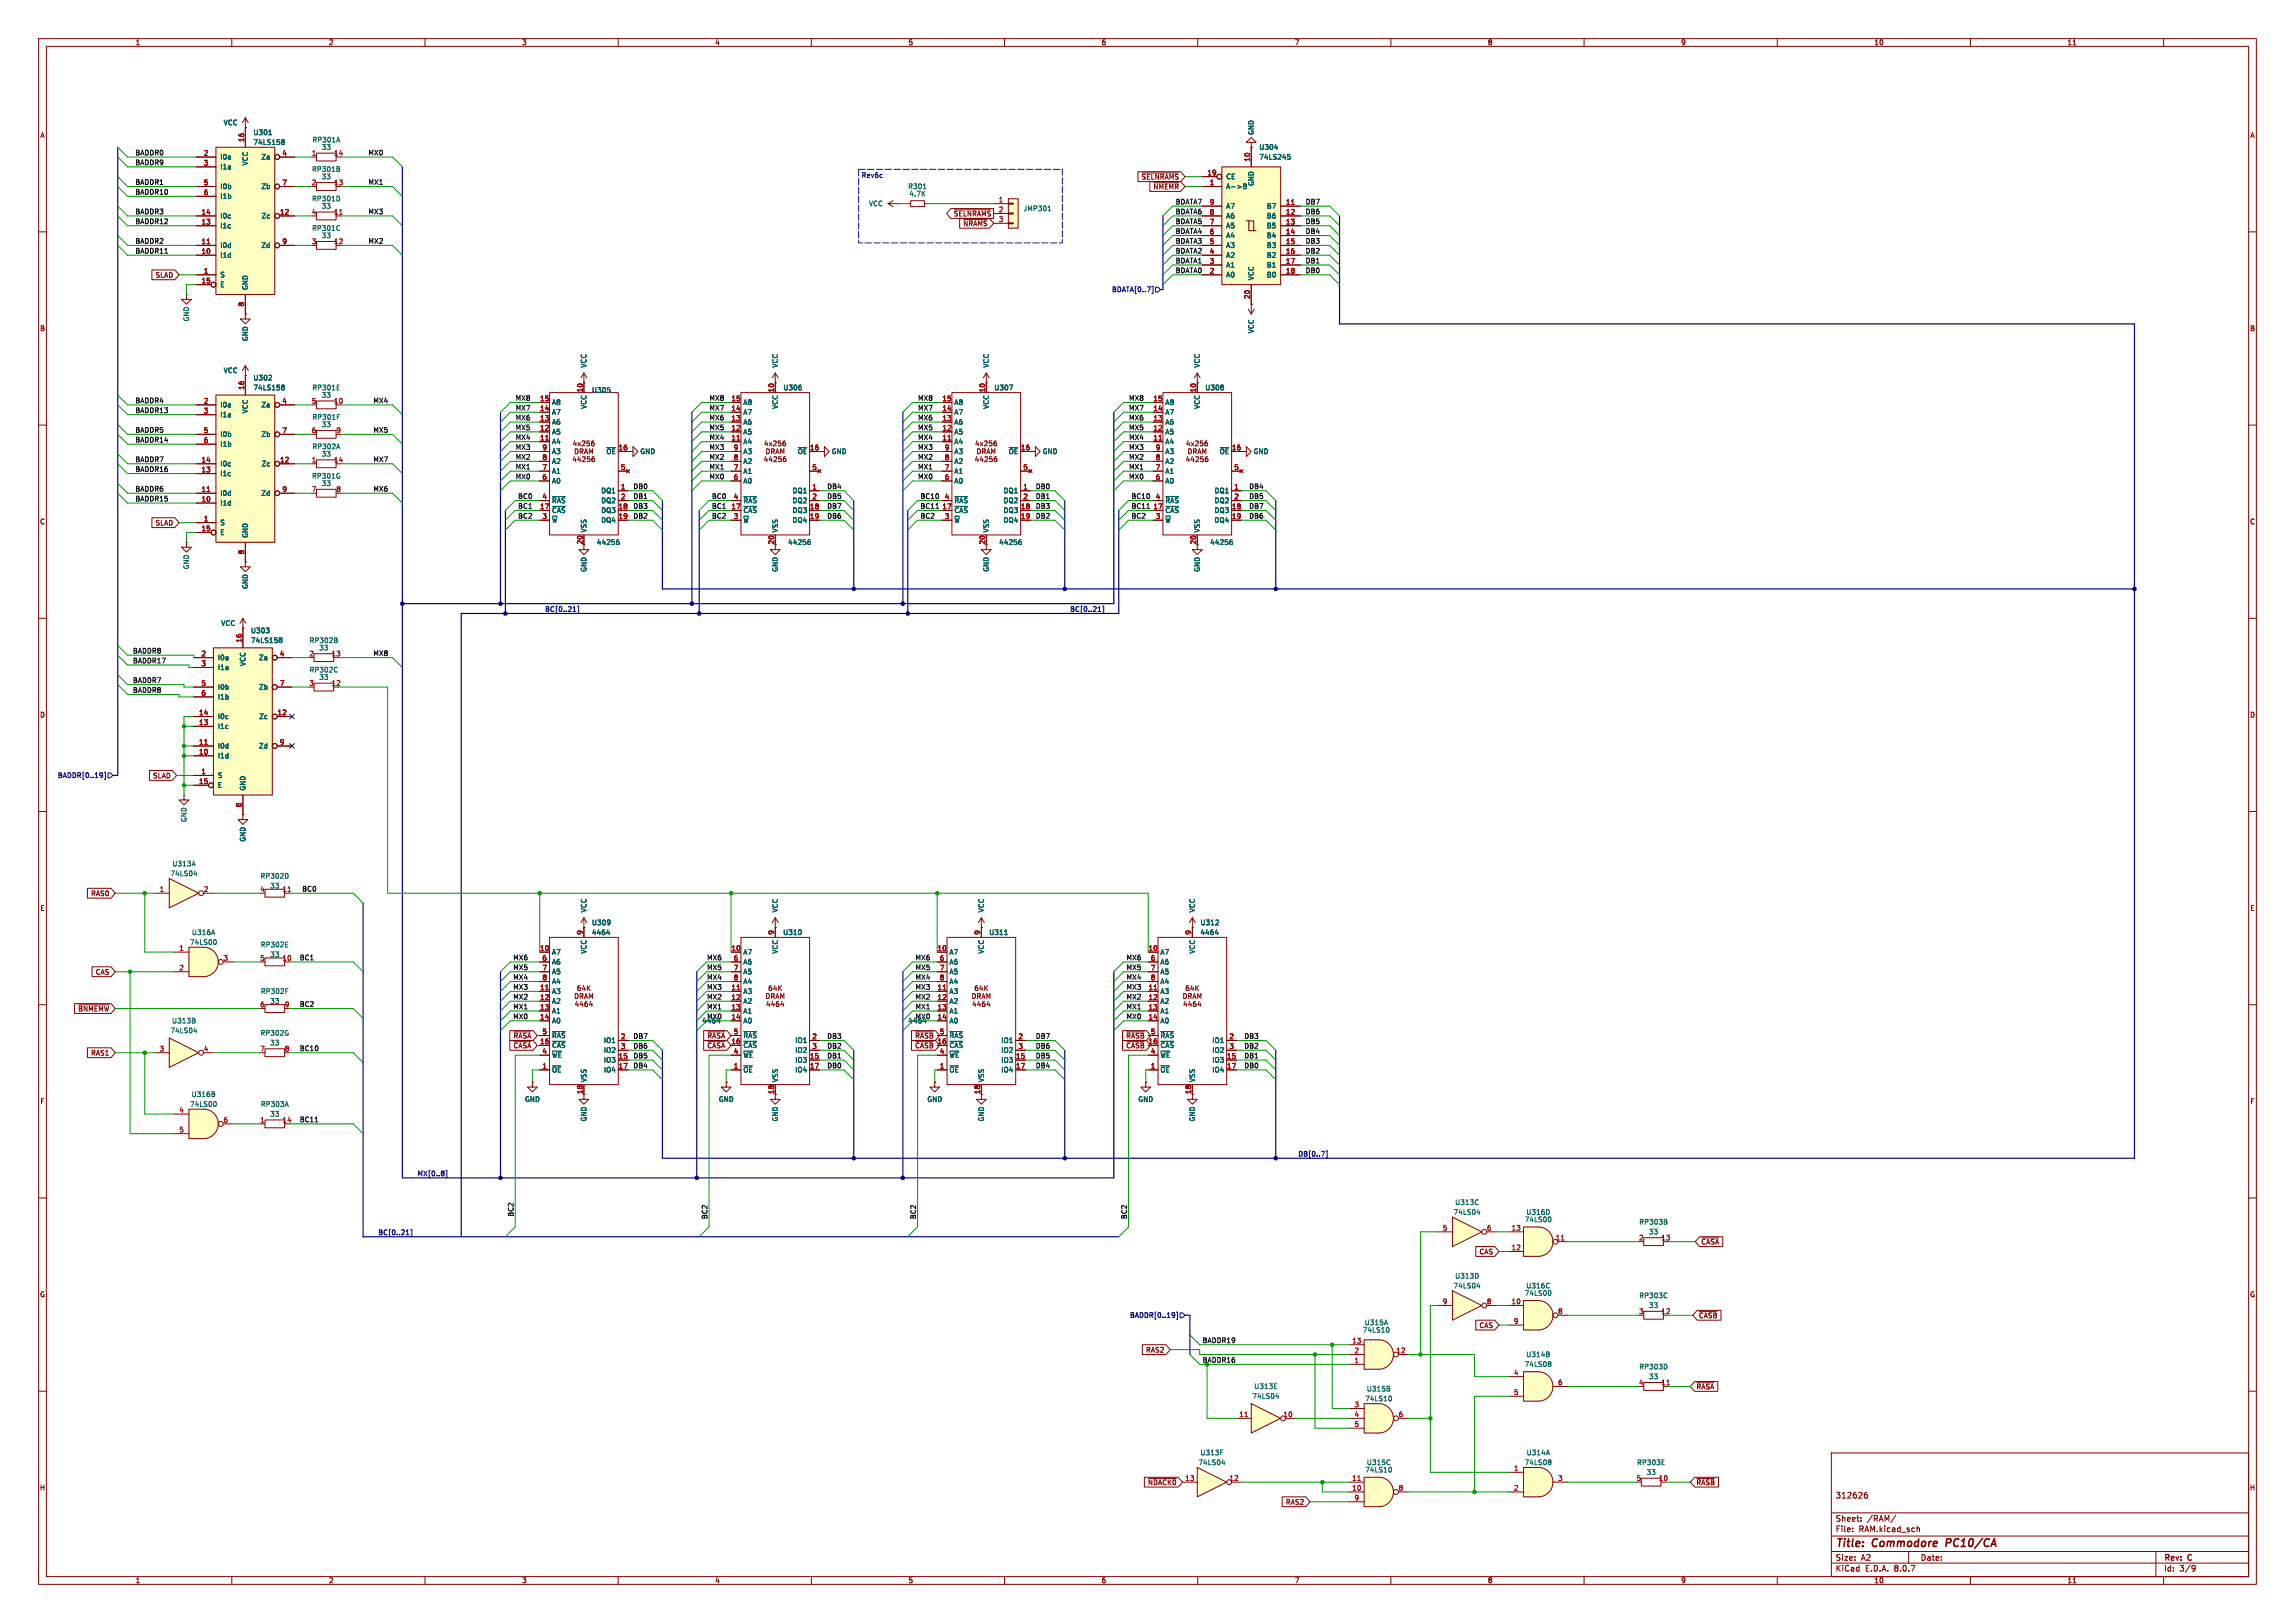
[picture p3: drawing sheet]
<svg xmlns="http://www.w3.org/2000/svg" width="594mm" height="420mm" viewBox="0 0 594 420" stroke-linecap="round" stroke-linejoin="round" font-family="sans-serif">
<defs><g id="words">
<g font-size="2.8" fill="#840000">
<text x="475" y="400.9">Title:</text>
<text x="484.7" y="400.9">Commodore</text>
<text x="504.5" y="400.9">PC10/CA</text>
</g>
<g font-size="2.1" fill="#840000">
<text x="475" y="388">312626</text>
<text x="475" y="394">Sheet:</text>
<text x="483.2" y="394">/RAM/</text>
<text x="475" y="396.7">File:</text>
<text x="481.1" y="396.7">RAM.kicad_sch</text>
<text x="475" y="406.9">KiCad</text>
<text x="475" y="404.1">Size:</text>
<text x="481.7" y="404.1">A2</text>
<text x="482.7" y="406.9">E.D.A.</text>
<text x="490.3" y="406.9">8.0.7</text>
<text x="497" y="404.1">Date:</text>
<text x="560" y="404.3">Rev:</text>
<text x="560" y="406.9">Id:</text>
<text x="564.1" y="406.9">3/9</text>
<text x="566.4" y="404.3">C</text>
</g>
<g font-size="1.8" fill="#840000">
<text x="35" y="11.9">1</text>
<text x="85" y="11.9">2</text>
<text x="135" y="11.9">3</text>
<text x="185" y="11.9">4</text>
<text x="235" y="11.9">5</text>
<text x="285" y="11.9">6</text>
<text x="335" y="11.9">7</text>
<text x="385" y="11.9">8</text>
<text x="435" y="11.9">9</text>
<text x="485" y="11.9">10</text>
<text x="535" y="11.9">11</text>
<text x="10.3" y="35.9">A</text>
<text x="582.3" y="35.9">A</text>
<text x="295.3" y="46.7">~{SELNRAMS}</text>
<text x="298.4" y="49.2">~{NMEMR}</text>
<text x="246.8" y="56.2">~{SELNRAMS}</text>
<text x="249.2" y="58.7">~{NRAMS}</text>
<text x="40.1" y="72.1">SLAD</text>
<text x="10.3" y="85.9">B</text>
<text x="582.3" y="85.9">B</text>
<text x="10.3" y="135.9">C</text>
<text x="40.1" y="136.2">SLAD</text>
<text x="582.3" y="135.9">C</text>
<text x="150.9" y="141" transform="rotate(-90 150.9 141)">20</text>
<text x="255" y="141" transform="rotate(-90 255 141)">20</text>
<text x="10.3" y="185.9">D</text>
<text x="582.3" y="185.9">D</text>
<text x="39.5" y="201.6">SLAD</text>
<text x="23.4" y="232.1">RAS0</text>
<text x="10.3" y="235.9">E</text>
<text x="582.3" y="235.9">E</text>
<text x="24.6" y="252.4">CAS</text>
<text x="20.1" y="261.9">~{BNMEMW}</text>
<text x="182.9" y="268.9">~{RASA}</text>
<text x="23.4" y="273.4">RAS1</text>
<text x="182.9" y="271.5">~{CASA}</text>
<text x="236.7" y="271.5">~{CASB}</text>
<text x="291.3" y="271.5">~{CASB}</text>
<text x="10.3" y="285.9">F</text>
<text x="150.9" y="283.3" transform="rotate(-90 150.9 283.3)">18</text>
<text x="200.4" y="283.3" transform="rotate(-90 200.4 283.3)">18</text>
<text x="253.7" y="283.3" transform="rotate(-90 253.7 283.3)">18</text>
<text x="308.4" y="283.3" transform="rotate(-90 308.4 283.3)">18</text>
<text x="582.3" y="285.9">F</text>
<text x="440.2" y="322.3">~{CASA}</text>
<text x="382.8" y="324.8">CAS</text>
<text x="10.3" y="335.9">G</text>
<text x="582.3" y="335.9">G</text>
<text x="439.6" y="341.3">~{CASB}</text>
<text x="382.8" y="343.9">CAS</text>
<text x="296.5" y="350.2">RAS2</text>
<text x="438.9" y="359.7">~{RASA}</text>
<text x="10.2" y="385.9">H</text>
<text x="297" y="384.5">~{NDACK0}</text>
<text x="332.7" y="389.6">RAS2</text>
<text x="438.9" y="384.5">~{RASB}</text>
<text x="582.2" y="385.9">H</text>
<text x="35" y="409.9">1</text>
<text x="85" y="409.9">2</text>
<text x="135" y="409.9">3</text>
<text x="185" y="409.9">4</text>
<text x="235" y="409.9">5</text>
<text x="285" y="409.9">6</text>
<text x="335" y="409.9">7</text>
<text x="385" y="409.9">8</text>
<text x="435" y="409.9">9</text>
<text x="485" y="409.9">10</text>
<text x="535" y="409.9">11</text>
</g>
<g font-size="1.8" fill="#006464">
<text x="57.8" y="32.6">VCC</text>
<text x="65.5" y="35.2">U301</text>
<text x="324.7" y="35.1" transform="rotate(-90 324.7 35.1)">GND</text>
<text x="56.9" y="41.5">I0a</text>
<text x="65.5" y="37.7">74LS158</text>
<text x="67.5" y="41.5">Za</text>
<text x="80.7" y="37.1">RP301A</text>
<text x="83.1" y="39">33</text>
<text x="325.8" y="41.5">74LS245</text>
<text x="325.8" y="39">U304</text>
<text x="56.9" y="44">I1a</text>
<text x="64.4" y="42.9" transform="rotate(-90 64.4 42.9)">VCC</text>
<text x="80.6" y="44.7">RP301B</text>
<text x="83.1" y="46.6">33</text>
<text x="317.2" y="46.6">CE</text>
<text x="56.9" y="49.1">I0b</text>
<text x="56.9" y="51.7">I1b</text>
<text x="67.5" y="49.1">Zb</text>
<text x="80.6" y="52.3">RP301D</text>
<text x="224.8" y="53.6">VCC</text>
<text x="234.9" y="49.1">R301</text>
<text x="235.2" y="51">4.7K</text>
<text x="317.2" y="49.1">A-&gt;B</text>
<text x="324.7" y="48.3" transform="rotate(-90 324.7 48.3)">GND</text>
<text x="56.9" y="59.3">I1c</text>
<text x="56.9" y="56.7">I0c</text>
<text x="67.6" y="56.7">Zc</text>
<text x="80.6" y="59.9">RP301C</text>
<text x="83.1" y="54.2">33</text>
<text x="264.8" y="54.8">JMP301</text>
<text x="317.2" y="59.3">A5</text>
<text x="317.2" y="56.7">A6</text>
<text x="317.2" y="54.2">A7</text>
<text x="327.8" y="54.2">B7</text>
<text x="327.8" y="56.7">B6</text>
<text x="327.8" y="59.3">B5</text>
<text x="56.9" y="64.4">I0d</text>
<text x="67.5" y="64.4">Zd</text>
<text x="83.1" y="61.8">33</text>
<text x="317.2" y="64.4">A3</text>
<text x="317.2" y="61.8">A4</text>
<text x="327.8" y="61.8">B4</text>
<text x="327.8" y="64.4">B3</text>
<text x="56.9" y="72">S</text>
<text x="56.9" y="66.9">I1d</text>
<text x="317.2" y="72">A0</text>
<text x="317.2" y="69.4">A1</text>
<text x="317.2" y="66.9">A2</text>
<text x="327.8" y="66.9">B2</text>
<text x="327.8" y="69.4">B1</text>
<text x="327.8" y="72">B0</text>
<text x="56.9" y="74.5">E</text>
<text x="64.4" y="75.2" transform="rotate(-90 64.4 75.2)">GND</text>
<text x="324.7" y="72.6" transform="rotate(-90 324.7 72.6)">VCC</text>
<text x="49.1" y="83.3" transform="rotate(-90 49.1 83.3)">GND</text>
<text x="64.4" y="88.4" transform="rotate(-90 64.4 88.4)">GND</text>
<text x="324.7" y="86.4" transform="rotate(-90 324.7 86.4)">VCC</text>
<text x="152" y="95.3" transform="rotate(-90 152 95.3)">VCC</text>
<text x="201.5" y="95.3" transform="rotate(-90 201.5 95.3)">VCC</text>
<text x="256.1" y="95.3" transform="rotate(-90 256.1 95.3)">VCC</text>
<text x="310.7" y="95.3" transform="rotate(-90 310.7 95.3)">VCC</text>
<text x="57.8" y="96.7">VCC</text>
<text x="65.5" y="101.2">74LS158</text>
<text x="65.5" y="98.7">U302</text>
<text x="80.7" y="101.2">RP301E</text>
<text x="153.1" y="101.8">U305</text>
<text x="202.6" y="101.2">U306</text>
<text x="257.2" y="101.2">U307</text>
<text x="311.8" y="101.2">U308</text>
<text x="56.9" y="105.6">I0a</text>
<text x="64.4" y="107.1" transform="rotate(-90 64.4 107.1)">VCC</text>
<text x="67.5" y="105.6">Za</text>
<text x="83.1" y="103.1">33</text>
<text x="142.7" y="107.5">A7</text>
<text x="142.7" y="105">A8</text>
<text x="152" y="105.9" transform="rotate(-90 152 105.9)">VCC</text>
<text x="192.3" y="107.5">A7</text>
<text x="192.3" y="105">A8</text>
<text x="201.5" y="105.9" transform="rotate(-90 201.5 105.9)">VCC</text>
<text x="246.9" y="107.5">A7</text>
<text x="246.9" y="105">A8</text>
<text x="256.1" y="105.9" transform="rotate(-90 256.1 105.9)">VCC</text>
<text x="301.5" y="107.5">A7</text>
<text x="301.5" y="105">A8</text>
<text x="310.7" y="105.9" transform="rotate(-90 310.7 105.9)">VCC</text>
<text x="56.9" y="108.2">I1a</text>
<text x="56.9" y="113.3">I0b</text>
<text x="67.5" y="113.3">Zb</text>
<text x="80.7" y="108.8">RP301F</text>
<text x="83.1" y="110.7">33</text>
<text x="142.7" y="112.6">A5</text>
<text x="142.7" y="110.1">A6</text>
<text x="192.3" y="112.6">A5</text>
<text x="192.3" y="110.1">A6</text>
<text x="246.9" y="112.6">A5</text>
<text x="246.9" y="110.1">A6</text>
<text x="301.5" y="112.6">A5</text>
<text x="301.5" y="110.1">A6</text>
<text x="56.9" y="115.8">I1b</text>
<text x="80.7" y="116.4">RP302A</text>
<text x="83.1" y="118.3">33</text>
<text x="142.7" y="115.2">A4</text>
<text x="142.7" y="117.7">A3</text>
<text x="156.8" y="117.7">~{OE}</text>
<text x="165.6" y="117.7">GND</text>
<text x="192.3" y="115.2">A4</text>
<text x="192.3" y="117.7">A3</text>
<text x="206.4" y="117.7">~{OE}</text>
<text x="215.1" y="117.7">GND</text>
<text x="246.9" y="115.2">A4</text>
<text x="246.9" y="117.7">A3</text>
<text x="261" y="117.7">~{OE}</text>
<text x="269.7" y="117.7">GND</text>
<text x="301.5" y="115.2">A4</text>
<text x="301.5" y="117.7">A3</text>
<text x="315.6" y="117.7">~{OE}</text>
<text x="324.4" y="117.7">GND</text>
<text x="56.9" y="123.4">I1c</text>
<text x="56.9" y="120.9">I0c</text>
<text x="67.6" y="120.9">Zc</text>
<text x="80.6" y="124.1">RP301G</text>
<text x="83.1" y="126">33</text>
<text x="142.7" y="125.3">A0</text>
<text x="142.7" y="122.8">A1</text>
<text x="142.7" y="120.2">A2</text>
<text x="192.3" y="125.3">A0</text>
<text x="192.3" y="122.8">A1</text>
<text x="192.3" y="120.2">A2</text>
<text x="246.9" y="125.3">A0</text>
<text x="246.9" y="122.8">A1</text>
<text x="246.9" y="120.2">A2</text>
<text x="301.5" y="125.3">A0</text>
<text x="301.5" y="122.8">A1</text>
<text x="301.5" y="120.2">A2</text>
<text x="56.9" y="131">I1d</text>
<text x="56.9" y="128.5">I0d</text>
<text x="67.5" y="128.5">Zd</text>
<text x="142.7" y="130.4">~{RAS}</text>
<text x="155.5" y="127.9">DQ1</text>
<text x="155.5" y="130.4">DQ2</text>
<text x="192.3" y="130.4">~{RAS}</text>
<text x="205" y="127.9">DQ1</text>
<text x="205" y="130.4">DQ2</text>
<text x="246.9" y="130.4">~{RAS}</text>
<text x="259.6" y="127.9">DQ1</text>
<text x="259.6" y="130.4">DQ2</text>
<text x="301.5" y="130.4">~{RAS}</text>
<text x="314.2" y="127.9">DQ1</text>
<text x="314.2" y="130.4">DQ2</text>
<text x="56.9" y="136.1">S</text>
<text x="142.7" y="132.9">~{CAS}</text>
<text x="142.7" y="135.5">~{W}</text>
<text x="152" y="137.9" transform="rotate(-90 152 137.9)">VSS</text>
<text x="155.5" y="132.9">DQ3</text>
<text x="155.5" y="135.5">DQ4</text>
<text x="192.3" y="132.9">~{CAS}</text>
<text x="192.3" y="135.5">~{W}</text>
<text x="201.5" y="137.9" transform="rotate(-90 201.5 137.9)">VSS</text>
<text x="205" y="132.9">DQ3</text>
<text x="205" y="135.5">DQ4</text>
<text x="246.9" y="132.9">~{CAS}</text>
<text x="246.9" y="135.5">~{W}</text>
<text x="256.1" y="137.9" transform="rotate(-90 256.1 137.9)">VSS</text>
<text x="259.6" y="132.9">DQ3</text>
<text x="259.6" y="135.5">DQ4</text>
<text x="301.5" y="132.9">~{CAS}</text>
<text x="301.5" y="135.5">~{W}</text>
<text x="310.7" y="137.9" transform="rotate(-90 310.7 137.9)">VSS</text>
<text x="314.2" y="132.9">DQ3</text>
<text x="314.2" y="135.5">DQ4</text>
<text x="56.9" y="138.7">E</text>
<text x="64.4" y="139.3" transform="rotate(-90 64.4 139.3)">GND</text>
<text x="154.4" y="141.2">44256</text>
<text x="203.9" y="141.2">44256</text>
<text x="258.5" y="141.2">44256</text>
<text x="313.1" y="141.2">44256</text>
<text x="49.1" y="147.5" transform="rotate(-90 49.1 147.5)">GND</text>
<text x="152" y="148.1" transform="rotate(-90 152 148.1)">GND</text>
<text x="201.5" y="148.1" transform="rotate(-90 201.5 148.1)">GND</text>
<text x="256.1" y="148.1" transform="rotate(-90 256.1 148.1)">GND</text>
<text x="310.7" y="148.1" transform="rotate(-90 310.7 148.1)">GND</text>
<text x="64.4" y="152.5" transform="rotate(-90 64.4 152.5)">GND</text>
<text x="57.1" y="162.2">VCC</text>
<text x="64.8" y="166.6">74LS158</text>
<text x="64.8" y="164.1">U303</text>
<text x="80" y="166.6">RP302B</text>
<text x="56.3" y="171">I0a</text>
<text x="56.3" y="173.6">I1a</text>
<text x="63.7" y="172.5" transform="rotate(-90 63.7 172.5)">VCC</text>
<text x="66.9" y="171">Za</text>
<text x="82.5" y="168.5">33</text>
<text x="56.3" y="178.7">I0b</text>
<text x="66.9" y="178.7">Zb</text>
<text x="80" y="174.2">RP302C</text>
<text x="82.5" y="176.1">33</text>
<text x="56.3" y="181.2">I1b</text>
<text x="56.3" y="188.8">I1c</text>
<text x="56.3" y="186.3">I0c</text>
<text x="67" y="186.3">Zc</text>
<text x="56.3" y="196.4">I1d</text>
<text x="56.3" y="193.9">I0d</text>
<text x="66.9" y="193.9">Zd</text>
<text x="56.3" y="201.5">S</text>
<text x="56.3" y="204.1">E</text>
<text x="63.7" y="204.7" transform="rotate(-90 63.7 204.7)">GND</text>
<text x="48.5" y="212.9" transform="rotate(-90 48.5 212.9)">GND</text>
<text x="63.7" y="217.9" transform="rotate(-90 63.7 217.9)">GND</text>
<text x="44" y="226.9">74LS04</text>
<text x="44.5" y="224.4">U313A</text>
<text x="67.3" y="227.6">RP302D</text>
<text x="69.8" y="230.1">33</text>
<text x="152" y="236.2" transform="rotate(-90 152 236.2)">VCC</text>
<text x="153.1" y="239.6">U309</text>
<text x="201.5" y="236.2" transform="rotate(-90 201.5 236.2)">VCC</text>
<text x="254.9" y="236.2" transform="rotate(-90 254.9 236.2)">VCC</text>
<text x="309.5" y="236.2" transform="rotate(-90 309.5 236.2)">VCC</text>
<text x="310.6" y="239.6">U312</text>
<text x="49.1" y="244.7">74LS00</text>
<text x="49.6" y="242.2">U316A</text>
<text x="67.4" y="245.3">RP302E</text>
<text x="153.1" y="242.2">4464</text>
<text x="202.6" y="242.2">U310</text>
<text x="255.9" y="242.2">U311</text>
<text x="310.6" y="242.2">4464</text>
<text x="69.8" y="247.9">33</text>
<text x="142.7" y="247.2">A7</text>
<text x="142.7" y="249.8">A6</text>
<text x="152" y="246.9" transform="rotate(-90 152 246.9)">VCC</text>
<text x="192.3" y="247.2">A7</text>
<text x="192.3" y="249.8">A6</text>
<text x="201.5" y="246.9" transform="rotate(-90 201.5 246.9)">VCC</text>
<text x="245.6" y="247.2">A7</text>
<text x="245.6" y="249.8">A6</text>
<text x="254.9" y="246.9" transform="rotate(-90 254.9 246.9)">VCC</text>
<text x="300.2" y="247.2">A7</text>
<text x="300.2" y="249.8">A6</text>
<text x="309.5" y="246.9" transform="rotate(-90 309.5 246.9)">VCC</text>
<text x="67.4" y="257.4">RP302F</text>
<text x="142.7" y="257.4">A3</text>
<text x="142.7" y="252.3">A5</text>
<text x="142.7" y="254.9">A4</text>
<text x="192.3" y="257.4">A3</text>
<text x="192.3" y="252.3">A5</text>
<text x="192.3" y="254.9">A4</text>
<text x="245.6" y="257.4">A3</text>
<text x="245.6" y="252.3">A5</text>
<text x="245.6" y="254.9">A4</text>
<text x="300.2" y="257.4">A3</text>
<text x="300.2" y="252.3">A5</text>
<text x="300.2" y="254.9">A4</text>
<text x="69.8" y="259.9">33</text>
<text x="142.7" y="259.9">A2</text>
<text x="142.7" y="262.5">A1</text>
<text x="182.9" y="263.8">MX0</text>
<text x="192.3" y="259.9">A2</text>
<text x="192.3" y="262.5">A1</text>
<text x="236.9" y="263.8">MX0</text>
<text x="245.6" y="259.9">A2</text>
<text x="245.6" y="262.5">A1</text>
<text x="300.2" y="259.9">A2</text>
<text x="300.2" y="262.5">A1</text>
<text x="44" y="267.6">74LS04</text>
<text x="44.4" y="265">U313B</text>
<text x="67.3" y="268.2">RP302G</text>
<text x="142.7" y="268.8">~{RAS}</text>
<text x="142.7" y="265">A0</text>
<text x="181.6" y="265">4464</text>
<text x="192.3" y="268.8">~{RAS}</text>
<text x="192.3" y="265">A0</text>
<text x="235" y="265">4464</text>
<text x="245.6" y="268.8">~{RAS}</text>
<text x="245.6" y="265">A0</text>
<text x="300.2" y="268.8">~{RAS}</text>
<text x="300.2" y="265">A0</text>
<text x="69.8" y="270.7">33</text>
<text x="142.7" y="271.4">~{CAS}</text>
<text x="142.7" y="273.9">~{WE}</text>
<text x="156.2" y="275.2">IO3</text>
<text x="156.2" y="270.1">IO1</text>
<text x="156.2" y="272.6">IO2</text>
<text x="192.3" y="271.4">~{CAS}</text>
<text x="192.3" y="273.9">~{WE}</text>
<text x="205.7" y="275.2">IO3</text>
<text x="205.7" y="270.1">IO1</text>
<text x="205.7" y="272.6">IO2</text>
<text x="245.6" y="271.4">~{CAS}</text>
<text x="245.6" y="273.9">~{WE}</text>
<text x="259" y="275.2">IO3</text>
<text x="259" y="270.1">IO1</text>
<text x="259" y="272.6">IO2</text>
<text x="300.2" y="271.4">~{CAS}</text>
<text x="300.2" y="273.9">~{WE}</text>
<text x="313.6" y="275.2">IO3</text>
<text x="313.6" y="270.1">IO1</text>
<text x="313.6" y="272.6">IO2</text>
<text x="142.7" y="277.7">~{OE}</text>
<text x="152" y="280.2" transform="rotate(-90 152 280.2)">VSS</text>
<text x="156.2" y="277.7">IO4</text>
<text x="192.3" y="277.7">~{OE}</text>
<text x="201.5" y="280.2" transform="rotate(-90 201.5 280.2)">VSS</text>
<text x="205.7" y="277.7">IO4</text>
<text x="245.6" y="277.7">~{OE}</text>
<text x="254.9" y="280.2" transform="rotate(-90 254.9 280.2)">VSS</text>
<text x="259" y="277.7">IO4</text>
<text x="300.2" y="277.7">~{OE}</text>
<text x="309.5" y="280.2" transform="rotate(-90 309.5 280.2)">VSS</text>
<text x="313.6" y="277.7">IO4</text>
<text x="49.1" y="286.6">74LS00</text>
<text x="49.5" y="284.1">U316B</text>
<text x="67.4" y="286.6">RP303A</text>
<text x="135.8" y="285.3">GND</text>
<text x="185.9" y="285.3">GND</text>
<text x="239.9" y="285.3">GND</text>
<text x="294.5" y="285.3">GND</text>
<text x="69.8" y="289.2">33</text>
<text x="152" y="290.3" transform="rotate(-90 152 290.3)">GND</text>
<text x="201.5" y="290.3" transform="rotate(-90 201.5 290.3)">GND</text>
<text x="254.9" y="290.3" transform="rotate(-90 254.9 290.3)">GND</text>
<text x="309.5" y="290.3" transform="rotate(-90 309.5 290.3)">GND</text>
<text x="376.1" y="314.6">74LS04</text>
<text x="376.5" y="312">U313C</text>
<text x="394.5" y="316.5">74LS00</text>
<text x="394.9" y="314.6">U316D</text>
<text x="424.2" y="317.1">RP303B</text>
<text x="426.7" y="319.6">33</text>
<text x="376.1" y="333.6">74LS04</text>
<text x="376.5" y="331.1">U313D</text>
<text x="394.5" y="335.5">74LS00</text>
<text x="394.9" y="333.6">U316C</text>
<text x="424.2" y="336.1">RP303C</text>
<text x="426.7" y="338.7">33</text>
<text x="352.6" y="345">74LS10</text>
<text x="353.1" y="343.1">U315A</text>
<text x="394.5" y="353.9">74LS08</text>
<text x="394.9" y="351.4">U314B</text>
<text x="324.5" y="359.6">U313E</text>
<text x="424.2" y="354.6">RP303D</text>
<text x="426.7" y="357.1">33</text>
<text x="324" y="362.2">74LS04</text>
<text x="353.2" y="362.8">74LS10</text>
<text x="353.6" y="360.3">U315B</text>
<text x="310.6" y="376.8">U313F</text>
<text x="395" y="376.8">U314A</text>
<text x="310.1" y="379.3">74LS04</text>
<text x="353.2" y="381.2">74LS10</text>
<text x="353.7" y="379.3">U315C</text>
<text x="394.5" y="379.3">74LS08</text>
<text x="423.6" y="379.3">RP303E</text>
<text x="426" y="381.9">33</text>
</g>
<g font-size="1.8" fill="#0f0f0f">
<text x="34.9" y="40.3">BADDR0</text>
<text x="95.2" y="40.3">MX0</text>
<text x="34.9" y="42.8">BADDR9</text>
<text x="34.9" y="47.9">BADDR1</text>
<text x="95.2" y="47.9">MX1</text>
<text x="34.9" y="50.5">BADDR10</text>
<text x="304.2" y="53">BDATA7</text>
<text x="337.8" y="53">DB7</text>
<text x="34.9" y="58.1">BADDR12</text>
<text x="34.9" y="55.5">BADDR3</text>
<text x="95.2" y="55.5">MX3</text>
<text x="304.2" y="55.5">BDATA6</text>
<text x="304.2" y="58.1">BDATA5</text>
<text x="337.8" y="55.5">DB6</text>
<text x="337.8" y="58.1">DB5</text>
<text x="34.9" y="65.7">BADDR11</text>
<text x="34.9" y="63.2">BADDR2</text>
<text x="95.2" y="63.2">MX2</text>
<text x="304.2" y="60.6">BDATA4</text>
<text x="304.2" y="65.7">BDATA2</text>
<text x="304.2" y="63.2">BDATA3</text>
<text x="337.8" y="63.2">DB3</text>
<text x="337.8" y="60.6">DB4</text>
<text x="337.8" y="65.7">DB2</text>
<text x="304.2" y="68.2">BDATA1</text>
<text x="304.2" y="70.8">BDATA0</text>
<text x="337.8" y="70.8">DB0</text>
<text x="337.8" y="68.2">DB1</text>
<text x="34.9" y="104.4">BADDR4</text>
<text x="34.9" y="107">BADDR13</text>
<text x="96.5" y="104.4">MX4</text>
<text x="133.3" y="103.8">MX8</text>
<text x="133.3" y="106.3">MX7</text>
<text x="183.5" y="106.3">MX7</text>
<text x="183.5" y="103.8">MX8</text>
<text x="237.5" y="106.3">MX7</text>
<text x="237.5" y="103.8">MX8</text>
<text x="292.1" y="103.8">MX8</text>
<text x="292.1" y="106.3">MX7</text>
<text x="34.9" y="112">BADDR5</text>
<text x="96.5" y="112">MX5</text>
<text x="133.3" y="114">MX4</text>
<text x="133.3" y="111.4">MX5</text>
<text x="133.3" y="108.9">MX6</text>
<text x="183.5" y="108.9">MX6</text>
<text x="183.5" y="114">MX4</text>
<text x="183.5" y="111.4">MX5</text>
<text x="237.5" y="114">MX4</text>
<text x="237.5" y="111.4">MX5</text>
<text x="237.5" y="108.9">MX6</text>
<text x="292.1" y="111.4">MX5</text>
<text x="292.1" y="108.9">MX6</text>
<text x="292.1" y="114">MX4</text>
<text x="34.9" y="119.7">BADDR7</text>
<text x="34.9" y="114.6">BADDR14</text>
<text x="96.5" y="119.7">MX7</text>
<text x="133.3" y="116.5">MX3</text>
<text x="133.3" y="119">MX2</text>
<text x="183.5" y="116.5">MX3</text>
<text x="183.5" y="119">MX2</text>
<text x="237.5" y="116.5">MX3</text>
<text x="237.5" y="119">MX2</text>
<text x="292.1" y="116.5">MX3</text>
<text x="292.1" y="119">MX2</text>
<text x="34.9" y="122.2">BADDR16</text>
<text x="133.3" y="124.1">MX0</text>
<text x="133.3" y="121.6">MX1</text>
<text x="183.5" y="124.1">MX0</text>
<text x="183.5" y="121.6">MX1</text>
<text x="237.5" y="121.6">MX1</text>
<text x="237.5" y="124.1">MX0</text>
<text x="292.1" y="124.1">MX0</text>
<text x="292.1" y="121.6">MX1</text>
<text x="34.9" y="129.8">BADDR15</text>
<text x="34.9" y="127.3">BADDR6</text>
<text x="96.5" y="127.3">MX6</text>
<text x="134" y="129.2">BC0</text>
<text x="134" y="131.7">BC1</text>
<text x="163.8" y="131.7">DB3</text>
<text x="163.8" y="126.7">DB0</text>
<text x="163.8" y="129.2">DB1</text>
<text x="184.1" y="131.7">BC1</text>
<text x="184.1" y="129.2">BC0</text>
<text x="214" y="126.7">DB4</text>
<text x="214" y="131.7">DB7</text>
<text x="214" y="129.2">DB5</text>
<text x="238.1" y="129.2">BC10</text>
<text x="238.1" y="131.7">BC11</text>
<text x="268" y="126.7">DB0</text>
<text x="268" y="129.2">DB1</text>
<text x="268" y="131.7">DB3</text>
<text x="292.7" y="131.7">BC11</text>
<text x="292.7" y="129.2">BC10</text>
<text x="323.2" y="131.7">DB7</text>
<text x="323.2" y="126.7">DB4</text>
<text x="323.2" y="129.2">DB5</text>
<text x="134" y="134.3">BC2</text>
<text x="163.8" y="134.3">DB2</text>
<text x="184.1" y="134.3">BC2</text>
<text x="214" y="134.3">DB6</text>
<text x="238.1" y="134.3">BC2</text>
<text x="268" y="134.3">DB2</text>
<text x="292.7" y="134.3">BC2</text>
<text x="323.2" y="134.3">DB6</text>
<text x="34.3" y="171.7">BADDR17</text>
<text x="34.3" y="169.2">BADDR8</text>
<text x="96.5" y="169.8">MX8</text>
<text x="34.3" y="179.4">BADDR8</text>
<text x="34.3" y="176.8">BADDR7</text>
<text x="78.1" y="230.8">BC0</text>
<text x="77.5" y="248.6">BC1</text>
<text x="132.7" y="251.1">MX5</text>
<text x="132.7" y="248.6">MX6</text>
<text x="182.9" y="248.6">MX6</text>
<text x="182.9" y="251.1">MX5</text>
<text x="236.9" y="248.6">MX6</text>
<text x="236.9" y="251.1">MX5</text>
<text x="291.5" y="251.1">MX5</text>
<text x="291.5" y="248.6">MX6</text>
<text x="132.7" y="253.7">MX4</text>
<text x="132.7" y="256.2">MX3</text>
<text x="182.9" y="253.7">MX4</text>
<text x="182.9" y="256.2">MX3</text>
<text x="236.9" y="253.7">MX4</text>
<text x="236.9" y="256.2">MX3</text>
<text x="291.5" y="256.2">MX3</text>
<text x="291.5" y="253.7">MX4</text>
<text x="77.5" y="260.6">BC2</text>
<text x="132.7" y="258.7">MX2</text>
<text x="132.7" y="263.8">MX0</text>
<text x="132.7" y="261.3">MX1</text>
<text x="182.9" y="258.7">MX2</text>
<text x="182.9" y="261.3">MX1</text>
<text x="236.9" y="258.7">MX2</text>
<text x="236.9" y="261.3">MX1</text>
<text x="291.5" y="261.3">MX1</text>
<text x="291.5" y="258.7">MX2</text>
<text x="291.5" y="263.8">MX0</text>
<text x="163.8" y="268.9">DB7</text>
<text x="214" y="268.9">DB3</text>
<text x="268" y="268.9">DB7</text>
<text x="321.9" y="268.9">DB3</text>
<text x="77.5" y="272.1">BC10</text>
<text x="163.8" y="274">DB5</text>
<text x="163.8" y="271.4">DB6</text>
<text x="214" y="274">DB1</text>
<text x="214" y="271.4">DB2</text>
<text x="268" y="271.4">DB6</text>
<text x="268" y="274">DB5</text>
<text x="321.9" y="271.4">DB2</text>
<text x="321.9" y="274">DB1</text>
<text x="163.8" y="276.5">DB4</text>
<text x="214" y="276.5">DB0</text>
<text x="268" y="276.5">DB4</text>
<text x="321.9" y="276.5">DB0</text>
<text x="77.5" y="290.5">BC11</text>
<text x="133" y="315" transform="rotate(-90 133 315)">BC2</text>
<text x="183.2" y="315.6" transform="rotate(-90 183.2 315.6)">BC2</text>
<text x="237.1" y="315.6" transform="rotate(-90 237.1 315.6)">BC2</text>
<text x="291.8" y="315.6" transform="rotate(-90 291.8 315.6)">BC2</text>
<text x="311.1" y="347.6">BADDR19</text>
<text x="311.1" y="352.7">BADDR16</text>
</g>
<g font-size="1.8" fill="#a90000">
<text x="52.6" y="40.4">2</text>
<text x="63.2" y="36.9" transform="rotate(-90 63.2 36.9)">16</text>
<text x="73" y="40.4">4</text>
<text x="80.6" y="40.4">1</text>
<text x="86.3" y="40.4">14</text>
<text x="323.6" y="42" transform="rotate(-90 323.6 42)">10</text>
<text x="52.6" y="42.9">3</text>
<text x="312.4" y="45.5">19</text>
<text x="52.6" y="48">5</text>
<text x="52.6" y="50.5">6</text>
<text x="73" y="48">7</text>
<text x="80.6" y="48">2</text>
<text x="86.3" y="48">13</text>
<text x="258.4" y="52.5">1</text>
<text x="313" y="48">1</text>
<text x="313" y="53.1">9</text>
<text x="332.7" y="53.1">11</text>
<text x="52" y="58.2">13</text>
<text x="52" y="55.6">14</text>
<text x="72.3" y="55.6">12</text>
<text x="80.6" y="55.6">4</text>
<text x="86.3" y="55.6">11</text>
<text x="258.4" y="55">2</text>
<text x="258.4" y="57.5">3</text>
<text x="313" y="58.2">7</text>
<text x="313" y="55.6">8</text>
<text x="332.7" y="55.6">12</text>
<text x="332.7" y="58.2">13</text>
<text x="52" y="65.8">10</text>
<text x="52" y="63.2">11</text>
<text x="73" y="63.2">9</text>
<text x="80.6" y="63.2">3</text>
<text x="86.3" y="63.2">12</text>
<text x="313" y="65.8">4</text>
<text x="313" y="63.2">5</text>
<text x="313" y="60.7">6</text>
<text x="332.7" y="60.7">14</text>
<text x="332.7" y="63.2">15</text>
<text x="332.7" y="65.8">16</text>
<text x="52.6" y="70.9">1</text>
<text x="313" y="70.9">2</text>
<text x="313" y="68.3">3</text>
<text x="332.7" y="68.3">17</text>
<text x="332.7" y="70.9">18</text>
<text x="52" y="73.4">15</text>
<text x="323.6" y="77.5" transform="rotate(-90 323.6 77.5)">20</text>
<text x="63.2" y="79.4" transform="rotate(-90 63.2 79.4)">8</text>
<text x="63.2" y="101" transform="rotate(-90 63.2 101)">16</text>
<text x="150.9" y="101.6" transform="rotate(-90 150.9 101.6)">10</text>
<text x="200.4" y="101.6" transform="rotate(-90 200.4 101.6)">10</text>
<text x="255" y="101.6" transform="rotate(-90 255 101.6)">10</text>
<text x="309.6" y="101.6" transform="rotate(-90 309.6 101.6)">10</text>
<text x="52.6" y="104.5">2</text>
<text x="52.6" y="107.1">3</text>
<text x="73" y="104.5">4</text>
<text x="80.6" y="104.5">5</text>
<text x="86.3" y="104.5">10</text>
<text x="139.7" y="106.4">14</text>
<text x="139.7" y="103.9">15</text>
<text x="189.2" y="106.4">14</text>
<text x="189.2" y="103.9">15</text>
<text x="243.8" y="106.4">14</text>
<text x="243.8" y="103.9">15</text>
<text x="298.4" y="106.4">14</text>
<text x="298.4" y="103.9">15</text>
<text x="52.6" y="112.1">5</text>
<text x="73" y="112.1">7</text>
<text x="80.6" y="112.1">6</text>
<text x="86.9" y="112.1">9</text>
<text x="139.7" y="111.5">12</text>
<text x="139.7" y="109">13</text>
<text x="189.2" y="111.5">12</text>
<text x="189.2" y="109">13</text>
<text x="243.8" y="111.5">12</text>
<text x="243.8" y="109">13</text>
<text x="298.4" y="111.5">12</text>
<text x="298.4" y="109">13</text>
<text x="52" y="119.8">14</text>
<text x="52.6" y="114.7">6</text>
<text x="72.3" y="119.8">12</text>
<text x="80.6" y="119.8">1</text>
<text x="86.3" y="119.8">14</text>
<text x="139.7" y="114">11</text>
<text x="140.3" y="119.1">8</text>
<text x="140.3" y="116.6">9</text>
<text x="160" y="116.6">16</text>
<text x="189.2" y="114">11</text>
<text x="189.8" y="119.1">8</text>
<text x="189.8" y="116.6">9</text>
<text x="209.5" y="116.6">16</text>
<text x="243.8" y="114">11</text>
<text x="244.4" y="119.1">8</text>
<text x="244.4" y="116.6">9</text>
<text x="264.1" y="116.6">16</text>
<text x="298.4" y="114">11</text>
<text x="299" y="119.1">8</text>
<text x="299" y="116.6">9</text>
<text x="318.7" y="116.6">16</text>
<text x="52" y="122.3">13</text>
<text x="140.3" y="124.2">6</text>
<text x="140.3" y="121.7">7</text>
<text x="160.6" y="121.7">5</text>
<text x="189.8" y="124.2">6</text>
<text x="189.8" y="121.7">7</text>
<text x="210.1" y="121.7">5</text>
<text x="244.4" y="124.2">6</text>
<text x="244.4" y="121.7">7</text>
<text x="264.7" y="121.7">5</text>
<text x="299" y="124.2">6</text>
<text x="299" y="121.7">7</text>
<text x="319.3" y="121.7">5</text>
<text x="52" y="129.9">10</text>
<text x="52" y="127.4">11</text>
<text x="73" y="127.4">9</text>
<text x="80.6" y="127.4">7</text>
<text x="86.9" y="127.4">8</text>
<text x="139.7" y="131.8">17</text>
<text x="140.3" y="129.3">4</text>
<text x="160" y="131.8">18</text>
<text x="160.6" y="126.7">1</text>
<text x="160.6" y="129.3">2</text>
<text x="189.2" y="131.8">17</text>
<text x="189.8" y="129.3">4</text>
<text x="209.5" y="131.8">18</text>
<text x="210.1" y="126.7">1</text>
<text x="210.1" y="129.3">2</text>
<text x="243.8" y="131.8">17</text>
<text x="244.4" y="129.3">4</text>
<text x="264.1" y="131.8">18</text>
<text x="264.7" y="126.7">1</text>
<text x="264.7" y="129.3">2</text>
<text x="298.4" y="131.8">17</text>
<text x="299" y="129.3">4</text>
<text x="318.7" y="131.8">18</text>
<text x="319.3" y="126.7">1</text>
<text x="319.3" y="129.3">2</text>
<text x="52" y="137.5">15</text>
<text x="52.6" y="135">1</text>
<text x="140.3" y="134.4">3</text>
<text x="160" y="134.4">19</text>
<text x="189.8" y="134.4">3</text>
<text x="209.5" y="134.4">19</text>
<text x="244.4" y="134.4">3</text>
<text x="264.1" y="134.4">19</text>
<text x="299" y="134.4">3</text>
<text x="318.7" y="134.4">19</text>
<text x="63.2" y="143.6" transform="rotate(-90 63.2 143.6)">8</text>
<text x="200.4" y="141" transform="rotate(-90 200.4 141)">20</text>
<text x="309.6" y="141" transform="rotate(-90 309.6 141)">20</text>
<text x="62.6" y="166.4" transform="rotate(-90 62.6 166.4)">16</text>
<text x="52" y="169.9">2</text>
<text x="52" y="172.5">3</text>
<text x="72.3" y="169.9">4</text>
<text x="79.9" y="169.9">2</text>
<text x="85.7" y="169.9">13</text>
<text x="52" y="177.5">5</text>
<text x="72.3" y="177.5">7</text>
<text x="79.9" y="177.5">3</text>
<text x="85.7" y="177.5">12</text>
<text x="51.4" y="185.2">14</text>
<text x="52" y="180.1">6</text>
<text x="71.7" y="185.2">12</text>
<text x="51.4" y="187.7">13</text>
<text x="51.4" y="195.3">10</text>
<text x="51.4" y="192.8">11</text>
<text x="72.3" y="192.8">9</text>
<text x="51.4" y="202.9">15</text>
<text x="52" y="200.4">1</text>
<text x="62.6" y="209" transform="rotate(-90 62.6 209)">8</text>
<text x="41.2" y="230.9">1</text>
<text x="52.6" y="230.9">2</text>
<text x="67.2" y="230.9">4</text>
<text x="73" y="230.9">11</text>
<text x="150.9" y="242" transform="rotate(-90 150.9 242)">9</text>
<text x="200.4" y="242" transform="rotate(-90 200.4 242)">9</text>
<text x="253.7" y="242" transform="rotate(-90 253.7 242)">9</text>
<text x="308.4" y="242" transform="rotate(-90 308.4 242)">9</text>
<text x="46.3" y="246.1">1</text>
<text x="46.3" y="251.2">2</text>
<text x="57.7" y="248.7">3</text>
<text x="67.2" y="248.7">5</text>
<text x="73" y="248.7">10</text>
<text x="139.7" y="246.1">10</text>
<text x="140.3" y="248.7">6</text>
<text x="140.3" y="251.2">7</text>
<text x="189.2" y="246.1">10</text>
<text x="189.8" y="248.7">6</text>
<text x="189.8" y="251.2">7</text>
<text x="242.5" y="246.1">10</text>
<text x="243.1" y="248.7">6</text>
<text x="243.1" y="251.2">7</text>
<text x="297.1" y="246.1">10</text>
<text x="297.7" y="248.7">6</text>
<text x="297.7" y="251.2">7</text>
<text x="139.7" y="256.3">11</text>
<text x="140.3" y="253.7">8</text>
<text x="189.2" y="256.3">11</text>
<text x="189.8" y="253.7">8</text>
<text x="242.5" y="256.3">11</text>
<text x="243.1" y="253.7">8</text>
<text x="297.1" y="256.3">11</text>
<text x="297.7" y="253.7">8</text>
<text x="67.2" y="260.7">6</text>
<text x="73.6" y="260.7">9</text>
<text x="139.7" y="258.8">12</text>
<text x="139.7" y="261.4">13</text>
<text x="139.7" y="263.9">14</text>
<text x="189.2" y="258.8">12</text>
<text x="189.2" y="261.4">13</text>
<text x="189.2" y="263.9">14</text>
<text x="242.5" y="258.8">12</text>
<text x="242.5" y="261.4">13</text>
<text x="242.5" y="263.9">14</text>
<text x="297.1" y="258.8">12</text>
<text x="297.1" y="261.4">13</text>
<text x="297.1" y="263.9">14</text>
<text x="140.3" y="267.7">5</text>
<text x="160.6" y="269">2</text>
<text x="189.8" y="267.7">5</text>
<text x="210.1" y="269">2</text>
<text x="243.1" y="267.7">5</text>
<text x="263.5" y="269">2</text>
<text x="297.7" y="267.7">5</text>
<text x="318.1" y="269">2</text>
<text x="41.2" y="272.2">3</text>
<text x="52.6" y="272.2">4</text>
<text x="67.2" y="272.2">7</text>
<text x="73.6" y="272.2">8</text>
<text x="139.7" y="270.3">16</text>
<text x="140.3" y="272.8">4</text>
<text x="160" y="274.1">15</text>
<text x="160.6" y="271.5">3</text>
<text x="189.2" y="270.3">16</text>
<text x="189.8" y="272.8">4</text>
<text x="209.5" y="274.1">15</text>
<text x="210.1" y="271.5">3</text>
<text x="242.5" y="270.3">16</text>
<text x="243.1" y="272.8">4</text>
<text x="262.8" y="274.1">15</text>
<text x="263.5" y="271.5">3</text>
<text x="297.1" y="270.3">16</text>
<text x="297.7" y="272.8">4</text>
<text x="317.5" y="274.1">15</text>
<text x="318.1" y="271.5">3</text>
<text x="140.3" y="276.6">1</text>
<text x="160" y="276.6">17</text>
<text x="189.8" y="276.6">1</text>
<text x="209.5" y="276.6">17</text>
<text x="243.1" y="276.6">1</text>
<text x="262.8" y="276.6">17</text>
<text x="297.7" y="276.6">1</text>
<text x="317.5" y="276.6">17</text>
<text x="46.3" y="288">4</text>
<text x="46.3" y="293.1">5</text>
<text x="57.7" y="290.6">6</text>
<text x="67.2" y="290.6">1</text>
<text x="73" y="290.6">14</text>
<text x="373.3" y="318.5">5</text>
<text x="384.7" y="318.5">6</text>
<text x="391.1" y="323.6">12</text>
<text x="391.1" y="318.5">13</text>
<text x="402.5" y="321.1">11</text>
<text x="424.1" y="321.1">2</text>
<text x="429.9" y="321.1">13</text>
<text x="373.3" y="337.6">9</text>
<text x="384.7" y="337.6">8</text>
<text x="391.1" y="337.6">10</text>
<text x="403.2" y="340.1">8</text>
<text x="424.1" y="340.1">3</text>
<text x="429.9" y="340.1">12</text>
<text x="349.8" y="347.7">13</text>
<text x="391.7" y="342.6">9</text>
<text x="350.4" y="352.8">1</text>
<text x="350.4" y="350.3">2</text>
<text x="361.3" y="350.3">12</text>
<text x="391.7" y="356">4</text>
<text x="403.2" y="358.5">6</text>
<text x="424.1" y="358.5">4</text>
<text x="429.9" y="358.5">11</text>
<text x="350.4" y="364.2">3</text>
<text x="391.7" y="361.1">5</text>
<text x="320.6" y="366.8">11</text>
<text x="332.1" y="366.8">10</text>
<text x="350.4" y="366.8">4</text>
<text x="350.4" y="369.3">5</text>
<text x="361.9" y="366.8">6</text>
<text x="306.7" y="383.3">13</text>
<text x="318.1" y="383.3">12</text>
<text x="349.8" y="383.3">11</text>
<text x="391.7" y="380.7">1</text>
<text x="403.2" y="383.3">3</text>
<text x="423.5" y="383.3">5</text>
<text x="429.2" y="383.3">10</text>
<text x="349.8" y="385.8">10</text>
<text x="350.4" y="388.4">9</text>
<text x="361.9" y="385.8">8</text>
<text x="391.7" y="385.8">2</text>
</g>
<text font-size="1.8" fill="#0000c2" x="222.9" y="46.1">Rev6c</text>
<g font-size="1.8" fill="#000084">
<text x="287.7" y="75.8">BDATA[0..7]</text>
<text x="141" y="158.4">BC[0..21]</text>
<text x="276.9" y="158.4">BC[0..21]</text>
<text x="14.8" y="201.5">BADDR[0..19]</text>
<text x="335.9" y="299.4">DB[0..7]</text>
<text x="107.9" y="304.5">MX[0..8]</text>
<text x="97.8" y="319.7">BC[0..21]</text>
<text x="292.3" y="341.2">BADDR[0..19]</text>
</g>
<g font-size="1.8" fill="#009600">
<text x="132.8" y="268.9">~{RASA}</text>
<text x="236.7" y="268.9">~{RASB}</text>
<text x="291.3" y="268.9">~{RASB}</text>
<text x="132.8" y="271.5">~{CASA}</text>
</g>
</g></defs>
<g fill="none" stroke="#840000" stroke-width=".26">
<path d="M10 10h574v400h-574zM12 12h570v396h-570zM60 10v2M110 10v2M160 10v2M210 10v2M260 10v2M310 10v2M360 10v2M410 10v2M460 10v2M510 10v2"/>
<path d="M536.6 11.6h.7M560 10v2M81.9 39.6h5.1v2.1h-5.1zM80.6 40.6h1.3M10 60h2M48.3 76.2v1.3h1.2l-1.2 1.2-1.3-1.2h1.3M48.3 76.2h.1M323.8 78.7h.1M323.8 78.7v2.6M582 60h2M63.5 81.3v1.3h1.3l-1.3 1.2-1.3-1.2h1.3M63.5 81.3h.1"/>
<path d="M309.9 99.1h.1M309.9 96.5l-.8 1.3M309.9 96.5v2.6M309.9 96.5l.7 1.3M323.1 80l.7 1.3M324.6 80l-.8 1.3M10 110h2M582 110h2M10 160h2M582 160h2M10 210h2M582 210h2"/>
<path d="M10 260h2M582 260h2M137.8 280v1.3h1.3l-1.3 1.3-1.3-1.3h1.3M137.8 280h.1M10 310h2M582 310h2M10 360h2M474 376h108v32h-108zM582 360h2M474 397.5h108M474 391.5h108M479.5 396.2v.2"/>
<path d="M479.5 395.4v.2M481.7 393.5v.2M481.7 392.7v.2M482.6 386.9l.5-.2 .3 .3-.2 .6-.6-.1M483.2 386.2h-.4l-.2 .3M490.7 392.1l-1.3 1.9M496.2 395.5l.5-.1 .1 1M60 408v2M110 408v2M160 408v2M210 408v2M260 408v2"/>
<path d="M310 408v2M360 408v2M410 408v2M460 408v2M474 404.5h108M474 401.5h108M494 401.5v3M510 408v2M536.6 409.6h.7M558 401.5v6.5M560 408v2M567.6 405.1l.5 .1 .1 .7-.3 .6-.4 .1"/>
<path d="M568.2 405.7l-.6 .3"/>
</g>
<path d="M503.9 398.2l-.3 2" fill="none" stroke="#840000" stroke-width=".4"/>
<path d="M87.5 35.5l.5 1.3" fill="none" stroke="#006464" stroke-width=".26"/>
<path d="M356.9 346.7a3.8 3.8 0 0 1 3.8 3.8 3.8 3.8 0 0 1-3.8 3.8z" fill="#ffffc2" stroke="#ffffc2" stroke-width=".26"/>
<path d="M353.1 346.7h3.8v7.6h-3.8z" fill="#ffffc2"/>
<g fill="none" stroke="#840000" stroke-width=".26">
<path d="M63.5 97.2h.1M63.5 94.6l-.8 1.3M63.5 94.6v2.6M63.5 94.6l.8 1.3M309.9 141v1.2h1.2l-1.2 1.3-1.3-1.3h1.3M425.4 320.3h5.1v2h-5.1zM425.4 339.3h5.1v2.1h-5.1zM349.2 353.1h3.9M349.2 350.5h3.9M349.2 348h3.9M353.1 346.7h3.8a3.8 3.8 0 0 1 3.8 3.8 3.8 3.8 0 0 1-3.8 3.8h-3.8zM361.9 350.5h2.6"/>
<circle cx="361.3" cy="350.5" r=".63"/>
</g>
<path d="M431.2 316.1l.3 .3-.3 .4M431.3 315.6v.5M431.2 334.6l.3 .1M431.5 335.7l-.3 .2M358.7 341.6l.4 1.2M359.2 343.5a.79 .79 0 0 1 0 1.2" fill="none" stroke="#006464" stroke-width=".26"/>
<path d="M398.1 317.5a3.8 3.8 0 0 1 3.8 3.8 3.8 3.8 0 0 1-3.8 3.8z" fill="#ffffc2" stroke="#ffffc2" stroke-width=".26"/>
<path d="M394.3 317.5h3.8v7.6h-3.8z" fill="#ffffc2"/>
<g fill="none" stroke="#840000" stroke-width=".26">
<path d="M81.9 126.6h5.1v2.1h-5.1zM62.9 162.6h.1M62.9 160l-.8 1.3M62.9 160v2.6M62.9 160l.7 1.3M390.5 318.8h3.8M394.3 317.5h3.8a3.8 3.8 0 0 1 3.8 3.8 3.8 3.8 0 0 1-3.8 3.8h-3.8zM390.5 323.9h3.8M403.2 321.3h2.6"/>
<circle cx="402.6" cy="321.3" r=".63"/>
</g>
<path d="M404.1 320.9h.7" fill="none" stroke="#a90000" stroke-width=".26"/>
<path d="M87.7 123.2h.2v.5M401 313.3v.7M401.1 314.9a.79 .79 0 0 1 0 1.3" fill="none" stroke="#006464" stroke-width=".26"/>
<path d="M323.8 363.2l7.7 3.8-7.7 3.8z" fill="#ffffc2"/>
<g fill="none" stroke="#840000" stroke-width=".26">
<path d="M81.9 119h5.1v2h-5.1zM80.6 120h1.3M320 367h3.8M323.8 363.2l7.7 3.8-7.7 3.8zM332.7 367h2.6"/>
<circle cx="332.1" cy="367" r=".63"/>
</g>
<path d="M322.2 366.6h.7" fill="none" stroke="#a90000" stroke-width=".26"/>
<path d="M87.5 114.9l.5 1.2M329.9 359.4h.6M329.9 358.1h.6M330.2 361.5h.8M330.8 361v.9" fill="none" stroke="#006464" stroke-width=".26"/>
<path d="M309.9 379.7l7.6 3.8-7.6 3.9z" fill="#ffffc2"/>
<g fill="none" stroke="#840000" stroke-width=".26">
<path d="M200.7 99.1h.1M200.7 96.5l-.8 1.3M200.7 96.5v5.1M200.7 96.5l.7 1.3M81.9 111.4h5.1v2h-5.1zM81.9 103.8h5.1v2h-5.1zM189.2 114.3h2.6M189.2 111.8h2.6M189.2 109.2h2.6M189.2 106.7h2.6M189.2 104.1h2.6M189.2 116.8h2.6"/>
<path d="M189.2 119.4h2.6M191.8 101.6h17.7v36.8h-17.7zM198.2 118.1l-.3 .9h.8M198.3 114l-.3 1h.8M198.4 116.1a.64 .64 0 0 1 .8 .7 .64 .64 0 0 1-.8 .6zM198.5 118.6v.9M198.6 114.5v.9M199.1 114.5l.7 .9M199.4 118.1l-.3 .9h.8M199.7 116.8h.6l.1-.5-.7-.2v1.3M199.7 118.6v.9M199.8 114.5l-.7 .9"/>
<path d="M200 116.8l.4 .6M200.2 114.2l.5-.1 .2 .4-.8 .9h.8M200.3 118.3l.5-.1 .2 .4-.8 .9h.8M200.8 117.4l.4-1.3 .4 1.3M200.9 117.1h.6M202.1 117.4v-1.3l.4 1 .4-1v1.3M202.1 114.1h-.6l-.1 .6 .6-.1 .1 .7h-.7M202.2 118.2h-.6l-.1 .6 .6-.1 .1 .6h-.7M203.2 114.1l-.5 .3-.1 .7 .3 .3 .4-.1-.1-.7h-.3l-.3 .2M203.3 118.2l-.5 .3-.1 .7 .3 .3 .4-.2-.1-.6h-.3l-.3 .2M209.5 116.8h2.6M212.1 116.8h1.3v-1.2l1.2 1.2-1.2 1.3v-1.3"/>
<path d="M212.1 116.8h.1M189.2 129.5h2.6M189.2 132.1h2.6M189.2 134.6h2.6M189.2 121.9h2.6M189.2 124.5h2.6M200.7 138.4v3.8h1.2l-1.2 1.3-1.3-1.3h1.3M209.5 129.5h2.6M209.5 127h2.6M209.5 132.1h2.6M209.5 134.6h2.6M209.5 121.9h2.6"/>
<path d="M211.7 121.5l.8 .8M212.5 121.5l-.8 .8M309.9 379.7l7.6 3.8-7.6 3.9zM306.1 383.5h3.8M318.8 383.5h2.5"/>
<circle cx="318.1" cy="383.5" r=".63"/>
</g>
<path d="M87.3 99.6h.6M87.3 100.9h.6M87.3 107.3h.6M207.4 100.2v.6M192.5 128.5h3.3M192.5 131h3.3M209.7 139.6l-.4 .1M209.3 140.1l.5 .3-.1 .4-.4 .1M315.9 375.2h.6M316.3 378.6h.7M316.9 378.2v.8" fill="none" stroke="#006464" stroke-width=".26"/>
<path d="M190.7 113.9h.8" fill="none" stroke="#a90000" stroke-width=".26"/>
<path d="M398.1 336.6a3.8 3.8 0 0 1 3.8 3.8 3.8 3.8 0 0 1-3.8 3.8z" fill="#ffffc2" stroke="#ffffc2" stroke-width=".26"/>
<path d="M394.3 336.6h3.8v7.6h-3.8z" fill="#ffffc2"/>
<g fill="none" stroke="#840000" stroke-width=".26">
<path d="M390.5 337.8h3.8M394.3 336.6h3.8a3.8 3.8 0 0 1 3.8 3.8 3.8 3.8 0 0 1-3.8 3.8h-3.8zM390.5 342.9h3.8M403.2 340.4h2.6"/>
<circle cx="402.6" cy="340.4" r=".63"/>
</g>
<path d="M400.9 332.1l.1 .1M401 333.2l-.1 .1M401.1 334a.79 .79 0 0 1 0 1.2" fill="none" stroke="#006464" stroke-width=".26"/>
<path d="M375.9 334l7.6 3.8-7.6 3.8z" fill="#ffffc2"/>
<g fill="none" stroke="#840000" stroke-width=".26">
<path d="M81.3 176.8h5.1v2h-5.1zM81.3 169.2h5.1v2h-5.1zM372.1 337.8h3.8M375.9 334l7.6 3.8-7.6 3.8zM384.8 337.8h2.5M425.4 357.8h5.1v2h-5.1zM424.8 382.5h5.1v2.1h-5.1z"/>
<circle cx="384.2" cy="337.8" r=".63"/>
</g>
<path d="M87 165.6l.3 .3-.2 .4M87.1 172.7l.2 .1M87.1 165.1v.5M87.3 173.8l-.2 .1M382.3 332.9h.8M382.5 329.8v.7M382.9 332.5v.8M431.3 353.2v.9M430.2 379h.6M430.2 377.8h.6" fill="none" stroke="#006464" stroke-width=".26"/>
<path d="M431.4 358.4h.7" fill="none" stroke="#a90000" stroke-width=".26"/>
<path d="M52.7 245.1a3.8 3.8 0 0 1 3.8 3.8 3.8 3.8 0 0 1-3.8 3.8z" fill="#ffffc2" stroke="#ffffc2" stroke-width=".26"/>
<path d="M48.9 245.1h3.8v7.6h-3.8z" fill="#ffffc2"/>
<g fill="none" stroke="#840000" stroke-width=".26">
<path d="M45.1 246.4h3.8M45.1 251.5h3.8M48.9 245.1h3.8a3.8 3.8 0 0 1 3.8 3.8 3.8 3.8 0 0 1-3.8 3.8h-3.8zM57.8 248.9h2.5"/>
<circle cx="57.1" cy="248.9" r=".63"/>
</g>
<path d="M55.2 240.6l.4 1.3M55.7 243.1l.3 .5-.1 .7M55.8 244.4h-.1M55.9 244.3l-.1 .1" fill="none" stroke="#006464" stroke-width=".26"/>
<path d="M55.9 38.1h15.2v38.1h-15.2z" fill="#ffffc2"/>
<g fill="none" stroke="#840000" stroke-width=".26">
<path d="M55.9 38.1h15.2v38.1h-15.2zM63.5 33v5.1M50.8 55.9h5.1M50.8 58.4h5.1M50.8 40.6h5.1M50.8 43.2h5.1M50.8 48.3h5.1M50.8 50.8h5.1M72.4 55.9h3.8M72.4 40.6h3.8M72.4 48.3h3.8M50.8 71.1h5.1"/>
<path d="M50.8 66h5.1M50.8 63.5h5.1M50.8 73.7h3.8M63.5 76.2v5.1M72.4 63.5h3.8"/>
<circle cx="71.8" cy="55.9" r=".63"/>
<circle cx="71.8" cy="40.6" r=".63"/>
<circle cx="71.8" cy="48.3" r=".63"/>
<circle cx="55.2" cy="73.7" r=".63"/>
<circle cx="71.8" cy="63.5" r=".63"/>
</g>
<path d="M53.6 63.1h.7" fill="none" stroke="#a90000" stroke-width=".26"/>
<path d="M69.6 34.9h.7M73 36.6l.1 .1M73 36.2l.5 .1-.1 .4M73.1 36.7h.3M73.1 36.7h-.1M73.4 36.7l.2 .2-.1 .4h-.5" fill="none" stroke="#006464" stroke-width=".26"/>
<path d="M398.1 355a3.8 3.8 0 0 1 3.8 3.8 3.8 3.8 0 0 1-3.8 3.8z" fill="#ffffc2" stroke="#ffffc2" stroke-width=".26"/>
<path d="M394.3 355h3.8v7.6h-3.8z" fill="#ffffc2"/>
<path d="M390.5 356.2h3.8M394.3 355h3.8a3.8 3.8 0 0 1 3.8 3.8 3.8 3.8 0 0 1-3.8 3.8h-3.8zM402 358.8h3.8M390.5 361.3h3.8" fill="none" stroke="#840000" stroke-width=".26"/>
<path d="M400.7 350.4l.3 .3-.2 .4M400.8 349.9v.5M400.9 352.4l.5 .2-.2 .3M400.9 352.9h.3M401.2 352.9l.2 .5-.5 .2" fill="none" stroke="#006464" stroke-width=".26"/>
<path d="M375.9 315l7.6 3.8-7.6 3.8z" fill="#ffffc2"/>
<g fill="none" stroke="#840000" stroke-width=".26">
<path d="M68.6 247.9h5.1v2h-5.1zM68.6 260h5.1v2h-5.1zM372.1 318.8h3.8M375.9 315l7.6 3.8-7.6 3.8zM384.8 318.8h2.5"/>
<circle cx="384.2" cy="318.8" r=".63"/>
</g>
<path d="M73.9 245.1h.6M73.9 243.8h.6M74 255.8h.6M382.3 313.8h.8M382.5 310.5l.1 .1M382.6 311.6l-.1 .1M382.9 313.4v.9" fill="none" stroke="#006464" stroke-width=".26"/>
<path d="M356.9 363.2a3.8 3.8 0 0 1 3.8 3.8 3.8 3.8 0 0 1-3.8 3.8z" fill="#ffffc2" stroke="#ffffc2" stroke-width=".26"/>
<path d="M353.1 363.2h3.8v7.6h-3.8z" fill="#ffffc2"/>
<g fill="none" stroke="#840000" stroke-width=".26">
<path d="M349.2 364.5h3.9M349.2 367h3.9M349.2 369.6h3.9M353.1 363.2h3.8a3.8 3.8 0 0 1 3.8 3.8 3.8 3.8 0 0 1-3.8 3.8h-3.8zM361.9 367h2.6"/>
<circle cx="361.3" cy="367" r=".63"/>
</g>
<path d="M359.4 359.3l.3 .3-.2 .4M359.6 358.8v.5M359.9 361.3a.79 .79 0 0 1 0 1.2" fill="none" stroke="#006464" stroke-width=".26"/>
<path d="M356.9 382.3a3.8 3.8 0 0 1 3.8 3.8 3.8 3.8 0 0 1-3.8 3.8z" fill="#ffffc2" stroke="#ffffc2" stroke-width=".26"/>
<path d="M353.1 382.3h3.8v7.6h-3.8z" fill="#ffffc2"/>
<g fill="none" stroke="#840000" stroke-width=".26">
<path d="M63.5 33h.1M63.5 30.5l-.8 1.3M63.5 30.5v2.5M63.5 30.5l.8 1.3M308.6 237.5l-.8 1.3M308.6 237.5v2.5M308.6 237.5l.8 1.3M308.6 240h.1M68.6 271.4h5.1v2h-5.1zM67.3 290.8h1.3M68.6 289.8h5.1v2h-5.1zM349.2 386.1h3.9"/>
<path d="M349.2 383.5h3.9M349.2 388.6h3.9M353.1 382.3h3.8a3.8 3.8 0 0 1 3.8 3.8 3.8 3.8 0 0 1-3.8 3.8h-3.8zM361.9 386.1h2.6"/>
<circle cx="361.3" cy="386.1" r=".63"/>
</g>
<path d="M351.4 383.1h.7" fill="none" stroke="#a90000" stroke-width=".26"/>
<path d="M74.4 267.4h.2l-.1 .5M74.2 285.1l.4 1.2M359.7 377.8v.1M359.7 378.9v.1M359.9 379.7a.79 .79 0 0 1 0 1.2" fill="none" stroke="#006464" stroke-width=".26"/>
<path d="M398.1 379.7a3.8 3.8 0 0 1 3.8 3.8 3.8 3.8 0 0 1-3.8 3.9z" fill="#ffffc2" stroke="#ffffc2" stroke-width=".26"/>
<path d="M394.3 379.7h3.8v7.7h-3.8z" fill="#ffffc2"/>
<path d="M234.9 52.7h.8M235.7 51.9h3.6v1.6h-3.6zM239.3 52.7h.7M151.1 99.1h.1M151.1 96.5l-.7 1.3M151.1 96.5v2.6M151.1 96.5l.8 1.3M394.3 379.7h3.8a3.8 3.8 0 0 1 3.8 3.8 3.8 3.8 0 0 1-3.8 3.9h-3.8zM390.5 381h3.8M390.5 386.1h3.8M402 383.5h3.8" fill="none" stroke="#840000" stroke-width=".26"/>
<path d="M239 48.8h.7M400.6 375.2l.4 1.3M400.9 377.8l.5 .2-.2 .3M400.9 378.3h.3M401.2 378.3l.2 .5-.5 .2" fill="none" stroke="#006464" stroke-width=".26"/>
<path d="M52.7 287a3.8 3.8 0 0 1 3.8 3.8 3.8 3.8 0 0 1-3.8 3.8z" fill="#ffffc2" stroke="#ffffc2" stroke-width=".26"/>
<path d="M48.9 287h3.8v7.6h-3.8z" fill="#ffffc2"/>
<g fill="none" stroke="#840000" stroke-width=".26">
<path d="M45.1 288.3h3.8M45.1 293.4h3.8M48.9 287h3.8a3.8 3.8 0 0 1 3.8 3.8 3.8 3.8 0 0 1-3.8 3.8h-3.8zM57.8 290.8h2.5"/>
<circle cx="57.1" cy="290.8" r=".63"/>
</g>
<path d="M55.3 283.1l.3 .3-.3 .4M55.4 282.6v.5M55.7 285.1a.79 .79 0 0 1 0 1.2" fill="none" stroke="#006464" stroke-width=".26"/>
<path d="M43.8 268.6l7.6 3.8-7.6 3.8z" fill="#ffffc2"/>
<g fill="none" stroke="#840000" stroke-width=".26">
<path d="M40 272.4h3.8M43.8 268.6l7.6 3.8-7.6 3.8zM52.7 272.4h2.5"/>
<circle cx="52.1" cy="272.4" r=".63"/>
</g>
<path d="M50.2 264.1l.3 .2-.1 .3M50.2 266.9h.8M50.3 263.5v.5M50.4 264.7h-.1M50.4 264.6v.1M50.8 266.4v.9" fill="none" stroke="#006464" stroke-width=".26"/>
<path d="M43.8 227.3l7.6 3.8-7.6 3.9z" fill="#ffffc2"/>
<g fill="none" stroke="#840000" stroke-width=".26">
<path d="M229.9 52.7l1.2 .8M229.9 52.7h2.5M231.1 51.9l-1.2 .8M232.4 52.7h.1M151.1 99.1v2.5M139.7 114.3h2.5M139.7 111.8h2.5M139.7 109.2h2.5M139.7 106.7h2.5M139.7 104.1h2.5M139.7 116.8h2.5M139.7 119.4h2.5"/>
<path d="M142.2 101.6h17.8v36.8h-17.8zM148.7 118.1l-.4 .9h.8M148.7 114l-.3 1h.8M148.9 116.1a.64 .64 0 0 1 .7 .7 .64 .64 0 0 1-.7 .6zM149 118.6v.9M149 114.5v.9M149.6 114.5l.7 .9M149.9 118.1l-.3 .9h.7M150.2 116.8h.6v-.5l-.6-.2v1.3M150.2 118.6v.9M150.3 114.5l-.7 .9M150.5 116.8l.4 .6"/>
<path d="M150.7 114.2l.5-.1 .2 .4-.8 .9h.8M150.8 118.3l.5-.1 .2 .4-.8 .9h.8M151.3 117.4l.4-1.3 .4 1.3M151.4 117.1h.6M152.5 117.4v-1.3l.4 1 .5-1v1.3M152.6 114.1h-.7v.6l.6-.1 .1 .7h-.7M152.6 118.2h-.6v.6l.6-.1v.6h-.6M153.7 114.1l-.5 .3-.1 .7 .2 .3 .5-.1-.1-.7h-.4l-.2 .2M153.8 118.2l-.6 .3v.7l.2 .3 .5-.2-.1-.6h-.4l-.2 .2M160 116.8h2.6M162.6 116.8h1.2v-1.2l1.3 1.2-1.3 1.3v-1.3M162.6 116.8h.1"/>
<path d="M139.7 129.5h2.5M139.7 132.1h2.5M139.7 134.6h2.5M139.7 121.9h2.5M139.7 124.5h2.5M151.1 138.4v2.6M160 129.5h2.6M160 127h2.6M160 132.1h2.6M160 134.6h2.6M160 121.9h2.6M162.2 121.5l.7 .8"/>
<path d="M162.9 121.5l-.7 .8M47.6 205.7v1.3h1.3l-1.3 1.3-1.2-1.3h1.2M47.6 205.7h.1M40 231.1h3.8M43.8 227.3l7.6 3.8-7.6 3.9zM52.7 231.1h2.5"/>
<circle cx="52.1" cy="231.1" r=".63"/>
</g>
<path d="M157.9 100.9v.5M143 128.5h3.3M143 131h3.3M160.1 139.6l-.3 .1M159.8 140.1l.5 .3-.1 .4-.4 .1M50.1 222.8l.4 1.3M50.2 226.2h.8M50.8 225.8v.8" fill="none" stroke="#006464" stroke-width=".26"/>
<path d="M141.2 113.9h.7" fill="none" stroke="#a90000" stroke-width=".26"/>
<path d="M261 51.4h2.5v7.7h-2.5z" fill="#ffffc2"/>
<g fill="none" stroke="#840000" stroke-width=".26">
<path d="M257.2 52.7h3.8M257.2 55.2h3.8M257.2 57.8h3.8M261 57.7h1.3v.2h-1.3zM261 55.1h1.3v.3h-1.3zM261 52.6h1.3v.2h-1.3zM261 51.4h2.5v7.7h-2.5zM266.7 116.8h1.3v-1.2l1.2 1.2-1.2 1.3v-1.3M266.7 116.8h.1M321.3 116.8h1.3v-1.2l1.2 1.2-1.2 1.3v-1.3M321.3 116.8h.1M63.5 145.4v1.3h1.3l-1.3 1.3-1.3-1.3h1.3"/>
<path d="M63.5 145.4h.1"/>
</g>
<path d="M271.3 54.6h.7M271.5 53.5l.1-.2v1.3" fill="none" stroke="#006464" stroke-width=".26"/>
<path d="M55.2 167.6h15.3v38.1h-15.3z" fill="#ffffc2"/>
<g fill="none" stroke="#840000" stroke-width=".26">
<path d="M48.3 140.3v1.3h1.2l-1.2 1.3-1.3-1.3h1.3M48.3 140.3h.1M50.2 170.2h5M50.2 172.7h5M50.2 177.8h5M55.2 167.6h15.3v38.1h-15.3zM62.9 162.6v5M71.8 170.2h3.8M71.8 177.8h3.8M50.2 195.6h5M50.2 193h5M50.2 185.4h5"/>
<path d="M50.2 188h5M50.2 180.3h5M71.8 193h3.8M71.8 185.4h3.8M50.2 200.7h5M50.2 203.2h3.8M62.9 205.7v5.1"/>
<circle cx="71.1" cy="170.2" r=".63"/>
<circle cx="71.1" cy="177.8" r=".63"/>
<circle cx="71.1" cy="193" r=".63"/>
<circle cx="71.1" cy="185.4" r=".63"/>
<circle cx="54.6" cy="203.2" r=".63"/>
</g>
<path d="M52.9 192.6h.8" fill="none" stroke="#a90000" stroke-width=".26"/>
<path d="M68.9 162.5h.7l-.4 .5M69.6 163.1v.6M72.4 165.5l.1 .1M72.4 165.1l.5 .1-.2 .4M72.5 165.6h.2M72.5 165.6h-.1M72.7 165.6l.3 .2-.1 .4-.5 .1" fill="none" stroke="#006464" stroke-width=".26"/>
<path d="M55.9 102.2h15.2v38.1h-15.2z" fill="#ffffc2"/>
<g fill="none" stroke="#840000" stroke-width=".26">
<path d="M81.9 47.2h5.1v2.1h-5.1zM81.9 54.9h5.1v2h-5.1zM63.5 97.2v5M255.3 99.1h.1M255.3 96.5v5.1M255.3 96.5l-.8 1.3M255.3 96.5l.7 1.3M309.9 99.1v2.5M50.8 104.8h5.1M50.8 107.3h5.1M50.8 112.4h5.1M50.8 114.9h5.1"/>
<path d="M55.9 102.2h15.2v38.1h-15.2zM72.4 104.8h3.8M72.4 112.4h3.8M243.8 114.3h2.6M243.8 111.8h2.6M243.8 109.2h2.6M243.8 106.7h2.6M243.8 104.1h2.6M243.8 116.8h2.6M243.8 119.4h2.6M246.4 101.6h17.8v36.8h-17.8zM252.8 118.1l-.3 .9h.8"/>
<path d="M252.9 114l-.3 1h.8M253 116.1a.64 .64 0 0 1 .8 .7 .64 .64 0 0 1-.8 .6zM253.1 118.6v.9M253.2 114.5v.9M253.7 114.5l.7 .9M254 118.1l-.3 .9h.8M254.3 116.8h.6l.1-.5-.7-.2v1.3M254.3 118.6v.9M254.4 114.5l-.7 .9M254.6 116.8l.4 .6M254.8 114.2l.5-.1 .2 .4-.7 .9h.7M254.9 118.3l.5-.1 .2 .4-.8 .9h.8"/>
<path d="M255.4 117.4l.4-1.3 .4 1.3M255.5 117.1h.6M256.7 117.4v-1.3l.4 1 .4-1v1.3M256.7 114.1h-.6l-.1 .6 .6-.1 .1 .7h-.7M256.8 118.2h-.6l-.1 .6 .6-.1 .1 .6h-.7M257.8 114.1l-.5 .3-.1 .7 .3 .3 .4-.1-.1-.7h-.3l-.3 .2M257.9 118.2l-.5 .3-.1 .7 .3 .3 .4-.2-.1-.6h-.3l-.3 .2M264.2 116.8h2.5M298.4 114.3h2.6M298.4 111.8h2.6M298.4 109.2h2.6M298.4 106.7h2.6"/>
<path d="M298.4 104.1h2.6M298.4 116.8h2.6M298.4 119.4h2.6M301 101.6h17.8v36.8h-17.8zM307.4 118.1l-.3 .9h.8M307.5 114l-.3 1h.8M307.6 116.1a.64 .64 0 0 1 .8 .7 .64 .64 0 0 1-.8 .6zM307.7 118.6v.9M307.8 114.5v.9M308.3 114.5l.7 .9M308.6 118.1l-.3 .9h.8M308.9 116.8h.6l.1-.5-.7-.2v1.3"/>
<path d="M308.9 118.6v.9M309 114.5l-.7 .9M309.2 116.8l.4 .6M309.4 114.2l.5-.1 .3 .4-.8 .9h.8M309.5 118.3l.5-.1 .2 .4-.7 .9h.7M310 117.4l.4-1.3 .4 1.3M310.1 117.1h.6M311.3 117.4v-1.3l.4 1 .4-1v1.3M311.3 114.1h-.6l-.1 .6 .6-.1 .1 .7h-.7M311.4 118.2h-.6l-.1 .6 .6-.1 .1 .6h-.7M312.5 114.1l-.6 .3-.1 .7 .3 .3 .4-.1v-.7h-.4l-.3 .2M312.5 118.2l-.5 .3-.1 .7 .3 .3 .4-.2-.1-.6h-.3l-.3 .2"/>
<path d="M318.8 116.8h2.5M50.8 135.3h5.1M50.8 130.2h5.1M50.8 127.6h5.1M50.8 120h5.1M50.8 122.6h5.1M50.8 137.8h3.8M72.4 127.6h3.8M72.4 120h3.8M243.8 129.5h2.6M243.8 132.1h2.6M243.8 134.6h2.6"/>
<path d="M243.8 121.9h2.6M243.8 124.5h2.6M255.3 138.4v3.8h1.2l-1.2 1.3-1.3-1.3h1.3M264.2 129.5h2.5M264.2 127h2.5M264.2 132.1h2.5M264.2 134.6h2.5M264.2 121.9h2.5M266.3 121.5l.8 .8M267.1 121.5l-.8 .8M298.4 129.5h2.6M298.4 132.1h2.6"/>
<path d="M298.4 134.6h2.6M298.4 121.9h2.6M298.4 124.5h2.6M309.9 138.4v2.6M318.8 129.5h2.5M318.8 127h2.5M318.8 132.1h2.5M318.8 134.6h2.5M318.8 121.9h2.5M320.9 121.5l.8 .8M321.7 121.5l-.8 .8M63.5 140.3v5.1"/>
<path d="M151.1 141v1.2h1.3l-1.3 1.3-1.2-1.3h1.2M62.9 210.8v1.3h1.2l-1.2 1.3-1.3-1.3h1.3M62.9 210.8h.1M68.6 230.1h5.1v2.1h-5.1z"/>
<circle cx="71.8" cy="112.4" r=".63"/>
<circle cx="71.8" cy="104.8" r=".63"/>
<circle cx="55.2" cy="137.8" r=".63"/>
<circle cx="71.8" cy="127.6" r=".63"/>
<circle cx="71.8" cy="120" r=".63"/>
</g>
<path d="M87.9 55.5h.7M245.4 113.9h.7M300 113.9h.7M53.6 127.2h.7M74.5 230.7h.8" fill="none" stroke="#a90000" stroke-width=".26"/>
<g fill="none" stroke="#006464" stroke-width=".26">
<path d="M87.6 43.7l.3 .3-.2 .4M87.8 43.2v.5M87.8 50.9v.9M69.5 98.4h.8M70.2 97.2v.4M73 99.7l.5 .1-.1 .4M261.3 99.6h.8l-.5 1.3M316.6 99.8v.3M73 100.1l.1 .1M73.1 100.2h.3M73.1 100.2h-.1M73.4 100.2l.2 .2-.1 .4h-.5"/>
<path d="M316.6 100.3v.5M247.1 128.5h3.3M247.1 131h3.3M264.3 139.6l-.4 .1M301.7 128.5h3.3M301.7 131h3.3M318.9 139.6l-.4 .1M263.9 140.1l.5 .3-.1 .4-.4 .1M318.5 140.1l.5 .3v.4l-.5 .1M74.5 226.2v.9"/>
</g>
<path d="M316.2 43.2h15.3v30.5h-15.3z" fill="#ffffc2"/>
<g fill="none" stroke="#840000" stroke-width=".26">
<path d="M63.5 33h.1M63.5 33v5.1M323.8 36.8h1.3l-1.3-1.2-1.2 1.2h1.2v1.3M323.8 38.1h.1M323.8 38.1v5.1M50.8 48.3h5.1M50.8 55.9h5.1M50.8 58.4h5.1M50.8 40.6h5.1M50.8 43.2h5.1M50.8 50.8h5.1M72.4 48.3h3.8"/>
<path d="M72.4 55.9h3.8M72.4 40.6h3.8M246.1 54h11.1v2.5h-11.1l-1.1-1.3zM247 54.3h9.5M248.4 56.5h7.7l1.1 1.3-1.1 1.3h-7.7zM249.4 56.8h6.1M294.5 44.4h11.1l1.1 1.3-1.1 1.3h-11.1zM295.6 44.8h9.4M297.6 47h8l1.1 1.3-1.1 1.2h-8zM298.7 47.3h6.3M311.1 48.3h5.1M311.1 53.3h5.1"/>
<path d="M311.1 55.9h5.1M311.1 58.4h5.1M311.1 45.7h3.9M316.2 43.2h15.3v30.5h-15.3zM322.6 57.2h1.9v2.5h.6M323.2 57.2v2.5h1.3M331.5 53.3h5M331.5 55.9h5M331.5 58.4h5M39.3 69.8h5.9l1.2 1.3-1.2 1.3h-5.9zM50.8 63.5h5.1M50.8 66h5.1"/>
<path d="M50.8 71.1h5.1M50.8 73.7h3.8M63.5 76.2v5.1M72.4 63.5h3.8M81.9 62.5h5.1v2h-5.1zM311.1 61h5.1M311.1 63.5h5.1M311.1 66h5.1M311.1 68.6h5.1M311.1 71.1h5.1M323.8 78.7h.1M323.8 73.7v5"/>
<path d="M331.5 61h5M331.5 63.5h5M331.5 66h5M331.5 68.6h5M331.5 71.1h5M63.5 81.3h.1M63.5 97.2h.1M63.5 97.2v5M151.1 99.1h.1M151.1 99.1v2.5M200.7 99.1h.1M200.7 99.1v2.5"/>
<path d="M255.3 99.1h.1M255.3 99.1v2.5M309.9 99.1h.1M309.9 99.1v2.5M50.8 104.8h5.1M50.8 107.3h5.1M50.8 112.4h5.1M50.8 114.9h5.1M72.4 104.8h3.8M72.4 112.4h3.8M139.7 114.3h2.5M139.7 111.8h2.5"/>
<path d="M139.7 109.2h2.5M139.7 106.7h2.5M139.7 104.1h2.5M139.7 116.8h2.5M139.7 119.4h2.5M160 116.8h2.6M162.6 116.8h.1M189.2 114.3h2.6M189.2 111.8h2.6M189.2 109.2h2.6M189.2 106.7h2.6M189.2 104.1h2.6"/>
<path d="M189.2 116.8h2.6M189.2 119.4h2.6M209.5 116.8h2.6M212.1 116.8h.1M243.8 114.3h2.6M243.8 111.8h2.6M243.8 109.2h2.6M243.8 106.7h2.6M243.8 104.1h2.6M243.8 116.8h2.6M243.8 119.4h2.6M264.2 116.8h2.5"/>
<path d="M266.7 116.8h.1M298.4 114.3h2.6M298.4 111.8h2.6M298.4 109.2h2.6M298.4 106.7h2.6M298.4 104.1h2.6M298.4 116.8h2.6M298.4 119.4h2.6M318.8 116.8h2.5M321.3 116.8h.1M39.3 134h5.9l1.2 1.3-1.2 1.2h-5.9zM50.8 135.3h5.1"/>
<path d="M50.8 130.2h5.1M50.8 127.6h5.1M50.8 120h5.1M50.8 122.6h5.1M50.8 137.8h3.8M72.4 127.6h3.8M72.4 120h3.8M139.7 129.5h2.5M139.7 132.1h2.5M139.7 134.6h2.5M139.7 121.9h2.5M139.7 124.5h2.5"/>
<path d="M151.1 138.4v2.6M160 129.5h2.6M160 127h2.6M160 132.1h2.6M160 134.6h2.6M160 121.9h2.6M162.2 121.5l.7 .8M162.9 121.5l-.7 .8M189.2 129.5h2.6M189.2 132.1h2.6M189.2 134.6h2.6M189.2 121.9h2.6"/>
<path d="M189.2 124.5h2.6M200.7 138.4v2.6M209.5 129.5h2.6M209.5 127h2.6M209.5 132.1h2.6M209.5 134.6h2.6M209.5 121.9h2.6M211.7 121.5l.8 .8M212.5 121.5l-.8 .8M243.8 129.5h2.6M243.8 132.1h2.6M243.8 134.6h2.6"/>
<path d="M243.8 121.9h2.6M243.8 124.5h2.6M255.3 138.4v2.6M264.2 129.5h2.5M264.2 127h2.5M264.2 132.1h2.5M264.2 134.6h2.5M264.2 121.9h2.5M266.3 121.5l.8 .8M267.1 121.5l-.8 .8M298.4 129.5h2.6M298.4 132.1h2.6"/>
<path d="M298.4 134.6h2.6M298.4 121.9h2.6M298.4 124.5h2.6M309.9 138.4v2.6M318.8 129.5h2.5M318.8 127h2.5M318.8 132.1h2.5M318.8 134.6h2.5M318.8 121.9h2.5M320.9 121.5l.8 .8M321.7 121.5l-.8 .8M63.5 145.4h.1"/>
<path d="M63.5 140.3v5.1M50.2 170.2h5M50.2 172.7h5M50.2 177.8h5M62.9 162.6h.1M62.9 162.6v5M71.8 170.2h3.8M71.8 177.8h3.8M38.7 199.4h5.9l1.1 1.3-1.1 1.2h-5.9zM50.2 195.6h5M50.2 193h5M50.2 185.4h5"/>
<path d="M50.2 188h5M50.2 180.3h5M71.8 193h3.8M71.8 185.4h3.8M50.2 200.7h5M50.2 203.2h3.8M62.9 210.8h.1M62.9 205.7v5.1M22.6 229.9h6.1l1.1 1.2-1.1 1.3h-6.1zM151.1 237.5v5.1M151.1 237.5l-.7 1.3M151.1 237.5l.8 1.3"/>
<path d="M200.7 237.5v5.1M200.7 237.5l-.8 1.3M200.7 237.5l.7 1.3M254 237.5l-.8 1.3M254 237.5v5.1M254 237.5l.8 1.3M19.3 259.7h9.4l1.1 1.3-1.1 1.3h-9.4zM23.8 250.2h4.9l1.1 1.3-1.1 1.2h-4.9zM139.7 246.4h2.5M139.7 256.5h2.5M139.7 259.1h2.5M139.7 248.9h2.5"/>
<path d="M139.7 251.5h2.5M139.7 254h2.5M142.2 242.6h17.8v38.1h-17.8zM148.9 257.1a.64 .64 0 0 1 .7 .7 .64 .64 0 0 1-.7 .6zM149.3 259.1l-.3 .9h.7M149.6 259.6v.8M150.1 255.1l-.5 .3-.1 .7 .3 .2 .4-.1-.1-.6h-.3l-.3 .2M150.2 257.8l.6-.1v-.5l-.6-.1v1.3M150.5 257.8l.4 .6M150.5 259.1l-.3 .9h.7M150.8 259.6v.8M151 255l-.3 .9h.8"/>
<path d="M151.1 240h.1M151.3 258.4l.4-1.3 .4 1.3M151.3 255.5v.8M151.4 258h.6M152 259.2l-.6 .3v.7l.2 .2 .4-.1v-.6l-.4-.1-.2 .3M152 255.1v1.2M152.2 255.6l.5 .7M152.5 258.4v-1.3l.4 .9 .5-.9v1.3M152.7 255.1l-.7 .7M152.9 259.1l-.3 .9h.8M153.2 259.6v.8M189.2 246.4h2.6"/>
<path d="M189.2 256.5h2.6M189.2 259.1h2.6M189.2 248.9h2.6M189.2 251.5h2.6M189.2 254h2.6M191.8 242.6h17.7v38.1h-17.7zM198.4 257.1a.64 .64 0 0 1 .8 .7 .64 .64 0 0 1-.8 .6zM198.8 259.1l-.3 .9h.8M199.1 259.6v.8M199.7 255.1l-.6 .3v.7l.2 .2 .4-.1v-.6h-.4l-.2 .2M199.7 257.8l.6-.1 .1-.5-.7-.1v1.3M200 259.1l-.3 .9h.8"/>
<path d="M200 257.8l.4 .6M200.3 259.6v.8M200.6 255l-.3 .9h.8M200.7 240h.1M200.8 258.4l.4-1.3 .4 1.3M200.9 255.5v.8M200.9 258h.6M201.5 259.2l-.5 .3-.1 .7 .2 .2 .5-.1-.1-.6-.4-.1-.2 .3M201.5 255.1v1.2M201.7 255.6l.6 .7M202.1 258.4v-1.3l.4 .9 .4-.9v1.3M202.3 255.1l-.8 .7"/>
<path d="M202.4 259.1l-.3 .9h.8M202.7 259.6v.8M242.6 246.4h2.5M242.6 256.5h2.5M242.6 259.1h2.5M242.6 248.9h2.5M242.6 251.5h2.5M242.6 254h2.5M245.1 242.6h17.8v38.1h-17.8zM251.8 257.1a.64 .64 0 0 1 .7 .7 .64 .64 0 0 1-.7 .6zM252.1 259.1l-.3 .9h.8M252.4 259.6v.8"/>
<path d="M253 255.1l-.5 .3-.1 .7 .2 .2 .5-.1-.1-.6h-.4l-.2 .2M253 257.8l.6-.1 .1-.5-.7-.1v1.3M253.3 259.1l-.3 .9h.8M253.3 257.8l.5 .6M253.6 259.6v.8M253.9 255l-.3 .9h.8M254 240h.1M254.1 258.4l.4-1.3 .5 1.3M254.2 255.5v.8M254.2 258h.6M254.8 259.2l-.5 .3-.1 .7 .3 .2 .4-.1-.1-.6-.3-.1-.3 .3M254.9 255.1v1.2"/>
<path d="M255.1 255.6l.5 .7M255.4 258.4v-1.3l.4 .9 .4-.9v1.3M255.6 255.1l-.7 .7M255.8 259.1l-.3 .9h.7M256.1 259.6v.8M297.2 246.4h2.5M297.2 256.5h2.5M297.2 259.1h2.5M297.2 248.9h2.5M297.2 251.5h2.5M297.2 254h2.5M299.7 242.6h17.8v38.1h-17.8z"/>
<path d="M306.4 257.1a.64 .64 0 0 1 .7 .7 .64 .64 0 0 1-.7 .6zM306.7 259.1l-.3 .9h.8M307 259.6v.8M307.6 255.1l-.5 .3-.1 .7 .2 .2 .5-.1-.1-.6h-.4l-.2 .2M307.6 257.8l.6-.1 .1-.5-.7-.1v1.3M307.9 259.1l-.3 .9h.8M307.9 257.8l.5 .6M308.2 259.6v.8M308.5 255l-.3 .9h.8M308.6 240h.1M308.6 240v2.6M308.7 258.4l.5-1.3 .4 1.3"/>
<path d="M308.8 255.5v.8M308.9 258h.6M309.5 259.2l-.6 .3v.7l.2 .2 .4-.1v-.6l-.4-.1-.2 .3M309.5 255.1v1.2M309.7 255.6l.5 .7M310 258.4v-1.3l.4 .9 .4-.9v1.3M310.2 255.1l-.7 .7M310.4 259.1l-.3 .9h.7M310.7 259.6v.8M20.3 260h7.9M22.6 271.1h6.1l1.1 1.3-1.1 1.3h-6.1zM132 269.2h6l1.1 1.3-1.1 1.3h-6z"/>
<path d="M132 266.7h6l1.1 1.3-1.1 1.2h-6zM133 267h4.4M133 269.6h4.4M139.7 261.6h2.5M139.7 270.5h2.5M139.7 268h2.5M139.7 276.9h2.5M139.7 264.2h2.5M139.7 273.1h2.5M160 276.9h2.6M160 274.3h2.6M160 269.2h2.6"/>
<path d="M160 271.8h2.6M182.1 266.7h6l1.1 1.3-1.1 1.2h-6zM182.1 269.2h6l1.1 1.3-1.1 1.3h-6zM183.2 267h4.4M183.2 269.6h4.4M189.2 261.6h2.6M189.2 270.5h2.6M189.2 268h2.6M189.2 276.9h2.6M189.2 264.2h2.6M189.2 273.1h2.6M209.5 276.9h2.6"/>
<path d="M209.5 274.3h2.6M209.5 269.2h2.6M209.5 271.8h2.6M235.9 266.7h6.2l1.1 1.3-1.1 1.2h-6.2zM235.9 269.2h6.2l1.1 1.3-1.1 1.3h-6.2zM237 267h4.5M237 269.6h4.5M242.6 261.6h2.5M242.6 270.5h2.5M242.6 268h2.5M242.6 276.9h2.5M242.6 264.2h2.5"/>
<path d="M242.6 273.1h2.5M262.9 276.9h2.5M262.9 274.3h2.5M262.9 269.2h2.5M262.9 271.8h2.5M290.5 269.2h6.2l1.1 1.3-1.1 1.3h-6.2zM290.5 266.7h6.2l1.1 1.3-1.1 1.2h-6.2zM291.6 267h4.6M291.6 269.6h4.6M297.2 261.6h2.5M297.2 270.5h2.5M297.2 268h2.5"/>
<path d="M297.2 276.9h2.5M297.2 264.2h2.5M297.2 273.1h2.5M317.5 276.9h2.5M317.5 274.3h2.5M317.5 269.2h2.5M317.5 271.8h2.5M137.8 280h.1M151.1 280.7v3.8h1.3l-1.3 1.3-1.2-1.3h1.2M188 280v1.3h1.2l-1.2 1.3-1.3-1.3h1.3M188 280h.1M200.7 280.7v3.8h1.2l-1.2 1.3-1.3-1.3h1.3"/>
<path d="M241.9 280v1.3h1.3l-1.3 1.3-1.2-1.3h1.2M241.9 280h.1M254 280.7v3.8h1.3l-1.3 1.3-1.3-1.3h1.3M296.5 280v1.3h1.3l-1.3 1.3-1.2-1.3h1.2M296.5 280h.1M308.6 280.7v3.8h1.3l-1.3 1.3-1.3-1.3h1.3M382 322.6h4.9l1.1 1.3-1.1 1.2h-4.9zM439.3 339.1h6.1v2.5h-6.1l-1.2-1.2zM439.8 339.4h4.6M439.9 320h6v2.6h-6l-1.1-1.3zM440.4 320.4h4.4M295.7 348h6.1l1.1 1.3-1.1 1.2h-6.1z"/>
<path d="M382 341.6h4.9l1.1 1.3-1.1 1.3h-4.9zM438.6 357.5h6v2.5h-6l-1.1-1.2zM439.2 357.8h4.4M296.2 382.3h8.8l1.1 1.2-1.1 1.3h-8.8zM297.2 382.6h7.2M331.9 387.3h6.1l1.1 1.3-1.1 1.3h-6.1zM438.6 382.3h6.2v2.5h-6.2l-1.1-1.3zM439.2 382.6h4.6"/>
<circle cx="71.8" cy="55.9" r=".63"/>
<circle cx="71.8" cy="40.6" r=".63"/>
<circle cx="71.8" cy="48.3" r=".63"/>
<circle cx="315.6" cy="45.7" r=".63"/>
<circle cx="55.2" cy="73.7" r=".63"/>
<circle cx="71.8" cy="63.5" r=".63"/>
<circle cx="71.8" cy="112.4" r=".63"/>
<circle cx="71.8" cy="104.8" r=".63"/>
<circle cx="55.2" cy="137.8" r=".63"/>
<circle cx="71.8" cy="127.6" r=".63"/>
<circle cx="71.8" cy="120" r=".63"/>
<circle cx="71.1" cy="170.2" r=".63"/>
<circle cx="71.1" cy="177.8" r=".63"/>
<circle cx="71.1" cy="193" r=".63"/>
<circle cx="71.1" cy="185.4" r=".63"/>
<circle cx="54.6" cy="203.2" r=".63"/>
</g>
<g fill="none" stroke="#006464" stroke-width=".26">
<path d="M69.6 34.9h.7M73 36.2l.5 .1-.1 .4M73 36.6l.1 .1M73.1 36.7h.3M73.1 36.7h-.1M73.4 36.7l.2 .2-.1 .4h-.5M329.9 38.3h.8M333.3 39.9h.6M87.7 58.4l.2 .1M87.9 59.5l-.2 .1M321.9 47.6h.4l.2 .2-.2 .4 .3 .4-.2 .2h-.5zM321.9 48.2h.4"/>
<path d="M333.4 40.4l.6 .3-.2 .5h-.4M69.5 98.4h.8M70.2 97.2v.4M73 99.7l.5 .1-.1 .4M261.3 99.6h.8l-.5 1.3M316.6 99.8v.3M73 100.1l.1 .1M73.1 100.2h.3M73.1 100.2h-.1M73.4 100.2l.2 .2-.1 .4h-.5M157.9 100.9v.5M207.4 100.2v.6"/>
<path d="M316.6 100.3v.5M143 128.5h3.3M143 131h3.3M160.1 139.6l-.3 .1M192.5 128.5h3.3M192.5 131h3.3M209.7 139.6l-.4 .1M247.1 128.5h3.3M247.1 131h3.3M264.3 139.6l-.4 .1M301.7 128.5h3.3M301.7 131h3.3"/>
<path d="M318.9 139.6l-.4 .1M159.8 140.1l.5 .3-.1 .4-.4 .1M209.3 140.1l.5 .3-.1 .4-.4 .1M263.9 140.1l.5 .3-.1 .4-.4 .1M318.5 140.1l.5 .3v.4l-.5 .1M68.9 162.5h.7l-.4 .5M69.6 163.1v.6M72.4 165.5l.1 .1M72.4 165.1l.5 .1-.2 .4M72.5 165.6h.2M72.5 165.6h-.1M72.7 165.6l.3 .2-.1 .4-.5 .1"/>
<path d="M157.9 238.2v.6M157.9 238.8v.2M157.9 238.6v.1M314.6 239.3h.8M315.3 238.2v.4M157.1 241.5h.8M157.7 241v.9M207.3 240.9v.7M260 241.9h.7M314.5 241.5h.8M315.2 241v.9M143 269.5h3.3"/>
<path d="M143 266.9h3.3M186.2 263.9v.8M192.5 269.5h3.3M192.5 266.9h3.3M239.5 263.9v.8M245.8 269.5h3.4M245.8 266.9h3.4M300.5 269.5h3.3M300.5 266.9h3.3"/>
</g>
<path d="M334.3 52.9h.7M53.6 63.1h.7M141.2 113.9h.7M190.7 113.9h.8M245.4 113.9h.7M300 113.9h.7M53.6 127.2h.7M52.9 192.6h.8M141.2 256.1h.7M190.7 256.1h.8M244.1 256.1h.7M298.7 256.1h.7" fill="none" stroke="#a90000" stroke-width=".26"/>
<g fill="none" stroke="#000084" stroke-width=".26">
<path d="M298.1 74.1h.3v1.8h-.3M299.1 74.3h.6l.7 .6-.7 .7h-.6zM148.3 158.2h.8M149.5 156.8h.3v1.9h-.3M284.2 158.2h.7M285.4 156.8h.3v1.9h-.3M27 199.8h.3v1.9h-.3M75 184.8l1.2 1.2M75 192.4l1.2 1.2M76.2 184.8l-1.2 1.2M76.2 192.4l-1.2 1.2M26.4 200l.2 .7-.2 .4"/>
<path d="M26.6 200.5l-.2 .2M27.9 200h.7l.6 .7-.6 .6h-.7zM342 297.9h.8l-.5 1.3M343.2 297.8h.3v1.8h-.3M105.1 319.5h.8M106.3 318.1h.3v1.9h-.3M115.4 302.9h.3v1.8h-.3M303.9 339.7l.2 .7-.2 .4M304.5 339.5h.3v1.9h-.3M305.4 339.7h.7l.6 .7-.6 .6h-.7zM304.1 340.2l-.2 .2"/>
</g>
<path d="M42.6 65.5h.8M242.2 131.6h.7M296.8 131.6h.8M81.6 290.3h.7" fill="none" stroke="#0f0f0f" stroke-width=".26"/>
<path d="M222.2 43.8h52.8v19.1h-52.8z" fill="none" stroke="#0000c2" stroke-width=".26" stroke-dasharray="1.7 .6"/>
<g fill="none" stroke="#000084" stroke-width=".3">
<path d="M30.5 38.1v162.6h-1.3M104.1 43.2v261.6h184.2v-53.3M301 55.9v19h-.6M346.7 55.9v27.9h205.7v215.9h-381v-27.9M129.5 106.7v49.5M179.1 106.7v49.5M233.7 106.7v49.5M288.3 106.7v49.5h-184.2M130.8 132.1v26.7M171.4 129.5v22.9h381M181 132.1v26.7M221 129.5v22.9"/>
<path d="M234.9 132.1v26.7M275.6 129.5v22.9M289.6 132.1v26.7h-170.2v161.2M330.2 129.5v22.9M94 233.7v86.3h195.6M129.5 251.5v53.3M180.3 251.5v53.3M233.7 251.5v53.3M221 271.8v27.9M275.6 271.8v27.9M330.2 271.8v27.9M306.7 340.4h1.3v10.1"/>
</g>
<g fill="none" stroke="#009600" stroke-width=".26">
<path d="M30.5 38.1l2.5 2.5h17.8M30.5 53.3l2.5 2.6h17.8M30.5 45.7l2.5 2.6h17.8M30.5 48.3l2.5 2.5h17.8M30.5 40.6l2.5 2.6h17.8M30.5 55.9l2.5 2.5h17.8M76.2 55.9h4.4M76.2 48.3h4.4M76.2 40.6h4.4M88.3 55.9h13.3l2.5 2.5M88.3 48.3h13.3l2.5 2.5M88.3 40.6h13.3l2.5 2.6"/>
<path d="M232.4 52.7h2.5M240 52.7h17.2M306.7 45.7h4.4M306.7 48.3h4.4M311.1 55.9h-7.6l-2.5 2.5M311.1 53.3h-7.6l-2.5 2.6M311.1 58.4h-7.6l-2.5 2.6M336.5 55.9h7.7l2.5 2.5M336.5 53.3h7.7l2.5 2.6M336.5 58.4h7.7l2.5 2.6M30.5 63.5l2.5 2.5h17.8M30.5 61l2.5 2.5h17.8"/>
<path d="M46.4 71.1h4.4M50.8 73.7h-2.5v2.5M76.2 63.5h4.4M88.3 63.5h13.3l2.5 2.5M311.1 66h-7.6l-2.5 2.6M311.1 63.5h-7.6l-2.5 2.5M311.1 68.6h-7.6l-2.5 2.5M311.1 71.1h-7.6l-2.5 2.6M311.1 61h-7.6l-2.5 2.5M336.5 66h7.7l2.5 2.6M336.5 63.5h7.7l2.5 2.5M336.5 68.6h7.7l2.5 2.5"/>
<path d="M336.5 71.1h7.7l2.5 2.6M336.5 61h7.7l2.5 2.5M30.5 102.2l2.5 2.6h17.8M30.5 109.9l2.5 2.5h17.8M30.5 104.8l2.5 2.5h17.8M30.5 112.4l2.5 2.5h17.8M30.5 117.5l2.5 2.5h17.8M76.2 104.8h4.4M76.2 112.4h4.4M88.3 104.8h13.3l2.5 2.5M88.3 112.4h13.3l2.5 2.5M139.7 111.8h-7.6l-2.6 2.5"/>
<path d="M139.7 106.7h-7.6l-2.6 2.5M139.7 109.2h-7.6l-2.6 2.6M139.7 114.3h-7.6l-2.6 2.5M139.7 119.4h-7.6l-2.6 2.5M139.7 116.8h-7.6l-2.6 2.6M139.7 104.1h-7.6l-2.6 2.6M189.2 111.8h-7.6l-2.5 2.5M189.2 106.7h-7.6l-2.5 2.5M189.2 109.2h-7.6l-2.5 2.6M189.2 114.3h-7.6l-2.5 2.5M189.2 119.4h-7.6l-2.5 2.5M189.2 116.8h-7.6l-2.5 2.6"/>
<path d="M189.2 104.1h-7.6l-2.5 2.6M243.8 111.8h-7.6l-2.5 2.5M243.8 106.7h-7.6l-2.5 2.5M243.8 109.2h-7.6l-2.5 2.6M243.8 114.3h-7.6l-2.5 2.5M243.8 119.4h-7.6l-2.5 2.5M243.8 116.8h-7.6l-2.5 2.6M243.8 104.1h-7.6l-2.5 2.6M298.4 111.8h-7.6l-2.5 2.5M298.4 106.7h-7.6l-2.5 2.5M298.4 109.2h-7.6l-2.5 2.6M298.4 114.3h-7.6l-2.5 2.5"/>
<path d="M298.4 119.4h-7.6l-2.5 2.5M298.4 116.8h-7.6l-2.5 2.6M298.4 104.1h-7.6l-2.5 2.6M30.5 125.1l2.5 2.5h17.8M30.5 127.6l2.5 2.6h17.8M30.5 120l2.5 2.6h17.8M46.4 135.3h4.4M50.8 137.8h-2.5v2.5M76.2 127.6h4.4M76.2 120h4.4M88.3 127.6h13.3l2.5 2.6M88.3 120h13.3l2.5 2.6"/>
<path d="M139.7 129.5h-6.4l-2.5 2.6M139.7 132.1h-6.4l-2.5 2.5M139.7 134.6h-6.4l-2.5 2.6M139.7 124.5h-7.6l-2.6 2.5M139.7 121.9h-7.6l-2.6 2.6M162.6 129.5h6.3l2.5 2.6M162.6 132.1h6.3l2.5 2.5M162.6 134.6h6.3l2.5 2.6M162.6 127h6.3l2.5 2.5M189.2 129.5h-5.7l-2.5 2.6M189.2 132.1h-5.7l-2.5 2.5M189.2 134.6h-5.7l-2.5 2.6"/>
<path d="M189.2 124.5h-7.6l-2.5 2.5M189.2 121.9h-7.6l-2.5 2.6M212.1 129.5h6.3l2.6 2.6M212.1 132.1h6.3l2.6 2.5M212.1 134.6h6.3l2.6 2.6M212.1 127h6.3l2.6 2.5M243.8 129.5h-6.3l-2.6 2.6M243.8 132.1h-6.3l-2.6 2.5M243.8 134.6h-6.3l-2.6 2.6M243.8 124.5h-7.6l-2.5 2.5M243.8 121.9h-7.6l-2.5 2.6M266.7 129.5h6.3l2.6 2.6"/>
<path d="M266.7 132.1h6.3l2.6 2.5M266.7 134.6h6.3l2.6 2.6M266.7 127h6.3l2.6 2.5M298.4 129.5h-6.3l-2.5 2.6M298.4 132.1h-6.3l-2.5 2.5M298.4 134.6h-6.3l-2.5 2.6M298.4 124.5h-7.6l-2.5 2.5M298.4 121.9h-7.6l-2.5 2.6M321.3 129.5h6.4l2.5 2.6M321.3 132.1h6.4l2.5 2.5M321.3 134.6h6.4l2.5 2.6M321.3 127h6.4l2.5 2.5"/>
<path d="M30.5 167l2.5 2.5h17.2v.7M30.5 169.5l2.5 2.6h15.9v.6h1.3M30.5 177.2l2.5 2.5h13.4v.6h3.8M30.5 174.6l2.5 2.6h14.6v.6h2.6M75.6 177.8h4.4M75.6 170.2h4.4M87.6 177.8h12.7v53.3h196.9v15.3M87.6 170.2h14l2.5 2.5M47.6 193h2.6M47.6 188h2.6M47.6 195.6h2.6M50.2 185.4h-2.6v20.3"/>
<path d="M45.7 200.7h4.5M47.6 203.2h2.6M29.8 231.1h10.2M37.5 231.1v15.3h7.6M55.2 231.1h12.1M74.9 231.1h16.5l2.6 2.6M139.7 231.1v15.3M189.2 231.1v15.3M242.6 231.1v15.3M29.8 251.5h15.3M33.7 251.5v41.9h11.4M60.3 248.9h7"/>
<path d="M74.9 248.9h16.5l2.6 2.6M139.7 248.9h-7.6l-2.6 2.6M139.7 251.5h-7.6l-2.6 2.5M139.7 259.1h-7.6l-2.6 2.5M139.7 254h-7.6l-2.6 2.5M139.7 256.5h-7.6l-2.6 2.6M189.2 248.9h-6.3l-2.6 2.6M189.2 251.5h-6.3l-2.6 2.5M189.2 259.1h-6.3l-2.6 2.5M189.2 254h-6.3l-2.6 2.5M189.2 256.5h-6.3l-2.6 2.6M242.6 248.9h-6.4l-2.5 2.6"/>
<path d="M242.6 251.5h-6.4l-2.5 2.5M242.6 259.1h-6.4l-2.5 2.5M242.6 254h-6.4l-2.5 2.5M242.6 256.5h-6.4l-2.5 2.6M297.2 248.9h-6.4l-2.5 2.6M297.2 251.5h-6.4l-2.5 2.5M297.2 259.1h-6.4l-2.5 2.5M297.2 254h-6.4l-2.5 2.5M297.2 256.5h-6.4l-2.5 2.6M29.8 272.4h10.2M29.8 261h37.5M37.5 272.4v15.9h7.6"/>
<path d="M55.2 272.4h12.1M74.9 272.4h16.5l2.6 2.6M74.9 261h16.5l2.6 2.5M139.7 261.6h-7.6l-2.6 2.6M139.7 276.9h-1.9v3.1M139.7 264.2h-7.6l-2.6 2.5M139.7 273.1h-6.4v44.4l-2.5 2.5M162.6 276.9h6.3l2.5 2.5M162.6 274.3h6.3l2.5 2.6M162.6 269.2h6.3l2.5 2.6M162.6 271.8h6.3l2.5 2.5M189.2 261.6h-6.3l-2.6 2.6"/>
<path d="M189.2 264.2h-6.3l-2.6 2.5M189.2 276.9h-1.2v3.1M189.2 273.1h-5.7v44.4l-2.5 2.5M212.1 276.9h6.3l2.6 2.5M212.1 274.3h6.3l2.6 2.6M212.1 269.2h6.3l2.6 2.6M212.1 271.8h6.3l2.6 2.5M242.6 261.6h-6.4l-2.5 2.6M242.6 264.2h-6.4l-2.5 2.5M242.6 276.9h-.7v3.1M242.6 273.1h-5.1v44.4l-2.6 2.5M265.4 276.9h7.6l2.6 2.5"/>
<path d="M265.4 274.3h7.6l2.6 2.6M265.4 269.2h7.6l2.6 2.6M265.4 271.8h7.6l2.6 2.5M297.2 261.6h-6.4l-2.5 2.6M297.2 264.2h-6.4l-2.5 2.5M297.2 276.9h-.7v3.1M297.2 273.1h-5.1v44.4l-2.5 2.5M320 276.9h7.7l2.5 2.5M320 274.3h7.7l2.5 2.6M320 269.2h7.7l2.5 2.6M320 271.8h7.7l2.5 2.5M60.3 290.8h7"/>
<path d="M74.9 290.8h16.5l2.6 2.6M372.1 318.8h-4.4v31.7M387.3 318.8h3.2M372.1 337.8h-1.9v43.2h20.3M387.3 337.8h3.2M388 323.9h2.5M405.8 321.3h18.4M431.8 321.3h7M302.9 349.3h7.6v1.2h38.7M308 345.4l2.5 2.6h38.7M308 350.5l2.5 2.6h38.7M312.4 353.1v13.9h7.6"/>
<path d="M340.4 350.5v19.1h8.8M344.8 348v16.5h4.4M364.5 350.5h17.1v5.7h8.9M388 342.9h2.5M405.8 340.4h18.4M405.8 358.8h18.4M431.8 340.4h6.3M431.8 358.8h5.7M335.3 367h13.9M364.5 367h5.7M390.5 361.3h-8.9v24.8M321.3 383.5h27.9"/>
<path d="M339.1 388.6h10.1M342.3 383.5v2.6h6.9M364.5 386.1h26M405.8 383.5h17.7M431.2 383.5h6.3"/>
</g>
<g fill="#009600" stroke="#009600" stroke-width=".26">
<circle cx="367.7" cy="350.5" r=".46"/>
<circle cx="312.4" cy="353.1" r=".46"/>
<circle cx="342.3" cy="383.5" r=".46"/>
<circle cx="340.4" cy="350.5" r=".46"/>
<circle cx="344.8" cy="348" r=".46"/>
<circle cx="370.2" cy="367" r=".46"/>
<circle cx="381.6" cy="386.1" r=".46"/>
<circle cx="189.2" cy="231.1" r=".46"/>
<circle cx="139.7" cy="231.1" r=".46"/>
<circle cx="242.6" cy="231.1" r=".46"/>
<circle cx="47.6" cy="193" r=".46"/>
<circle cx="47.6" cy="188" r=".46"/>
<circle cx="47.6" cy="195.6" r=".46"/>
<circle cx="47.6" cy="203.2" r=".46"/>
<circle cx="37.5" cy="231.1" r=".46"/>
<circle cx="37.5" cy="272.4" r=".46"/>
<circle cx="33.7" cy="251.5" r=".46"/>
</g>
<g fill="#000084" stroke="#000084" stroke-width=".26">
<circle cx="552.4" cy="152.4" r=".46"/>
<circle cx="330.2" cy="299.7" r=".46"/>
<circle cx="129.5" cy="156.2" r=".46"/>
<circle cx="130.8" cy="158.8" r=".46"/>
<circle cx="104.1" cy="156.2" r=".46"/>
<circle cx="179.1" cy="156.2" r=".46"/>
<circle cx="181" cy="158.8" r=".46"/>
<circle cx="129.5" cy="304.8" r=".46"/>
<circle cx="221" cy="152.4" r=".46"/>
<circle cx="234.9" cy="158.8" r=".46"/>
<circle cx="233.7" cy="156.2" r=".46"/>
<circle cx="330.2" cy="152.4" r=".46"/>
<circle cx="275.6" cy="152.4" r=".46"/>
<circle cx="221" cy="299.7" r=".46"/>
<circle cx="233.7" cy="304.8" r=".46"/>
<circle cx="180.3" cy="304.8" r=".46"/>
<circle cx="275.6" cy="299.7" r=".46"/>
</g>
<use href="#words"/>
</svg>
